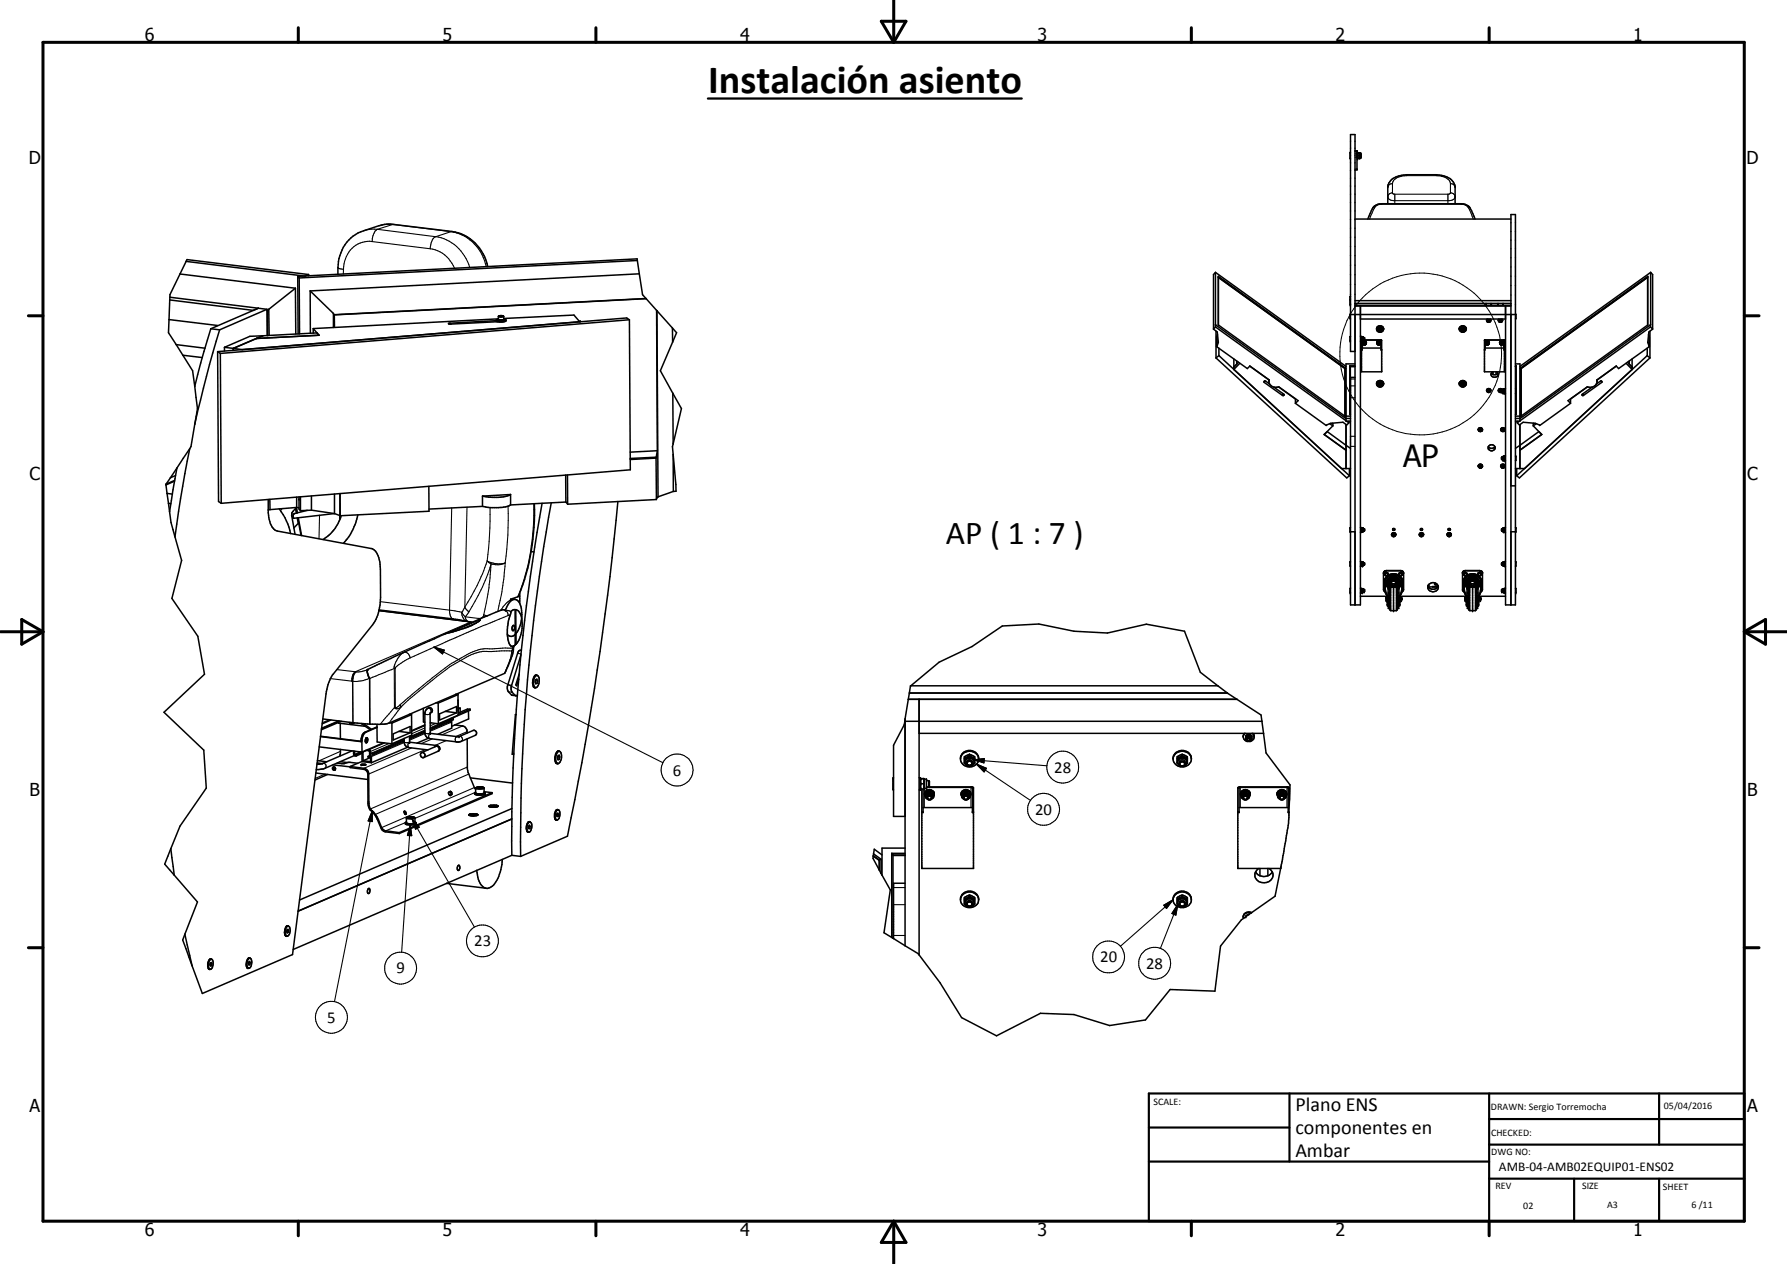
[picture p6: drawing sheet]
<svg xmlns="http://www.w3.org/2000/svg" width="420mm" height="297mm" viewBox="0 0 420 297" stroke-linecap="round" stroke-linejoin="round" font-family="sans-serif">
<defs><g id="words">
<text font-size="9.4" x="166.5" y="21.8">Instalación asiento</text>
<text font-size="7.9" x="222.4" y="127.9">AP ( 1 : 7 )</text>
<text font-size="7.2" x="329.9" y="109.9">AP</text>
<g font-size="4.7">
<text x="304.6" y="261.2">Plano ENS</text>
<text x="304.6" y="266.6">componentes en</text>
<text x="304.6" y="272">Ambar</text>
</g>
<g font-size="4.2">
<text x="34" y="9.6">6</text>
<text x="104" y="9.6">5</text>
<text x="174" y="9.6">4</text>
<text x="244" y="9.6">3</text>
<text x="314" y="9.6">2</text>
<text x="384" y="9.6">1</text>
<text x="6.8" y="38.7">D</text>
<text x="410.6" y="38.7">D</text>
<text x="7" y="112.9">C</text>
<text x="410.8" y="112.9">C</text>
<text x="7" y="187.1">B</text>
<text x="410.8" y="187.1">B</text>
<text x="7" y="261.4">A</text>
<text x="410.8" y="261.4">A</text>
<text x="34" y="290.4">6</text>
<text x="104" y="290.4">5</text>
<text x="174" y="290.4">4</text>
<text x="244" y="290.4">3</text>
<text x="314" y="290.4">2</text>
<text x="384" y="290.4">1</text>
</g>
<g font-size="3.9">
<text x="158.2" y="182.2">6</text>
<text x="247.8" y="181.6">28</text>
<text x="243.4" y="191.5">20</text>
<text x="111.5" y="222.4">23</text>
<text x="258.6" y="226.1">20</text>
<text x="269.5" y="227.6">28</text>
<text x="93.2" y="228.8">9</text>
<text x="77" y="240.3">5</text>
</g>
<text font-size="3.1" x="352.4" y="275.1">AMB-04-AMB02EQUIP01-ENS02</text>
<g font-size="2.4">
<text x="271.2" y="259.7">SCALE:</text>
<text x="350.6" y="260.8">DRAWN: Sergio Torremocha</text>
<text x="391.2" y="260.6">05/04/2016</text>
<text x="350.6" y="267">CHECKED:</text>
<text x="350.6" y="271.4">DWG NO:</text>
<text x="351.6" y="279.3">REV</text>
<text x="372" y="279.4">SIZE</text>
<text x="391" y="279.6">SHEET</text>
<text x="358.1" y="284.1">02</text>
<text x="377.9" y="283.8">A3</text>
<text x="397.7" y="283.8">6 /11</text>
</g>
</g></defs>
<g fill="none" stroke="#000" stroke-width=".35">
<path d="M317.5 35.8v1.5M318.6 35.4h.5v4.5h-.5M319.1 35.8h.1v1.5h-.1M319.2 36l.5-.1v1.3M319.3 35.9v.7M319.3 36.6v.6M319.3 36.6h.3M319.6 35.9l.1 .2M319.6 36.6l.1 .1M319.7 36h.2v1.1h-.7M319.7 36.4l-.1 .2M319.7 37l-.1 .2"/>
<path d="M318.6 51.5h36.6M321.6 51.5l.8-2a2.43 2.43 0 0 1 2.5-1.6h18.7a2.34 2.34 0 0 1 2.4 1.6l.8 2M326.3 47.9v-4a3.3 3.3 0 0 1 3.3-2.7l8.1-.1a5.8 5.8 0 0 1 3.5 1.1l.5 .5 .4 1.2v4M39.7 75.1l-.1 3.1 1.8 2.8M39.7 75.1l11.5 1.4M39.9 70.5l-.2 4.6M39.9 70.5l19.7 2.4 1.1-.5-11.1 4.9M40 69.8l-.1 .7M40 69.8l22.8 2.9M42.3 64.4l27.2 3.3M43.8 61.4l-3.8 7.9v.5M43.8 61.4l.2-.4 28.5 3.5"/>
<path d="M43.8 61.4l27.9 3.5 .8-.4M49.6 77.3l2 .2M49.6 77.3l-2.4 8-1.4 5.5M51.6 77.5l-2.3 8.1-3.5 14.1M60.3 79.5l-5.4 2.4M61.8 78.9l-3.1 .1-5.9 2.6M61.8 78.9l-6.9 3M61.8 78.9l-1.5 .6M62.8 72.7v6.2M62.8 72.7l-11.2 4.8M62.8 72.9l.2 .1M62.8 73h.1"/>
<path d="M62.9 73v5.9M63 73h-.1M63.2 72.7l-.2 .3M63.2 72.7l.1 6.1M69.5 67.7l-6.3 5M69.5 67.7v10.8M70 64.9l.3 .4M70 64.9l.1 13.6M70.3 65.3l.1 13.2M72.5 64.5v.3M72.9 68.4l.1 9.9M72.9 68.4l5.5 5.3"/>
<path d="M73.6 77.2v1.1M73.6 77.2l1.4 1.6M75 78.8l-14.7 .7M75 78.8l-.5-.6-12.7 .7M78.4 73.7v3.3M78.4 73.7l.1 .3M78.5 74h.1M78.6 74v2.9M114.7 62.7a10.5 10.5 0 0 0-6.2-7.7l-2.2-.6-13.7-1.7a8.2 8.2 0 0 0-3.5 .3 17.9 17.9 0 0 0-6.1 2.5 10 10 0 0 0-3.6 9M116.7 75.4l-11.3 .7 11.6-.5M116.7 75.2l.7 .3h.8l.7-.3M117.1 75.1l-.4 .1v.2l.6 .3 1.6-.2v-.3l-.3-.1"/>
<path d="M117.1 75.1v.2l.4 .1h.8l.3-.3M117.1 75.1h.1M117.1 75v.1M117.2 74.9l-43.6 2.3M117.2 74.9l-.1 .1M117.2 75.1l.3 .1M117.2 74.3l1.1-.1 .1 .9h-1.2zM117.8 74.2l-.3 .1h.6M117.8 74.2l.3 .1M117.8 74.2v.2M118.1 74.3h.1M118.4 74.8l16.5-.8 1.4 1.6"/>
<path d="M118.4 74.9l.2 .2M118.6 75.1l-1.1 .1M136.2 75.5h.3M136.5 75.5v.1M136.5 75.5l-.1 .1M148 75.1l-.6-.4-96.2 7.9M148 75.1l.2 35.3-96.2 7.9M148 75.1l-96.2 8M149.8 61.2v-.4l-79.8 4.1M149.8 61.2l.5 3.1M149.8 61.2l-79.5 4.1M150.3 64.3l.8 5 .8 .8"/>
<path d="M150.3 64.3l-77.4 4.1M151.9 70.1v.1M151.9 70.1l-73.4 3.9M151.9 70.2l2.5 2.7M151.9 70.2l-73.3 3.8M154.4 72.9l.1 .1M154.4 72.9l.1 33M154.5 73l3.6 4.1M154.5 73l.2 43.8M158.1 77.1l1 1.1-1 2.2M158.1 77.1v3.3M285.3 77.3l.9 .7 .3 2.5-.3 .8"/>
<path d="M285.8 64l-.5 .5v12.8M285.8 76.8l31.3 22.6M285.8 76.8l-.5 .5M285.8 76.3l30.7 22.1M285.8 64v12.8M285.8 64l30.7 22.1M285.9 77.8v6.3M286.2 79l-.2 .2v2.2M286.2 79v2.3M286.2 78.6v.4M286.5 65.2l29.8 21.4M286.5 64.9l29.9 21.6v11.4l-29.9-21.5z"/>
<path d="M317.4 70.4h.1M317.5 73.9h38.8M317.5 73.8v1.1M317.5 69.7v1.9M317.5 79.1v1M318.6 71.3h36.6M318.6 71.9h36.6M318.6 70.7h36.6M319.9 71.9v70.3h-2.4v-53.5h1.1M319.9 75h34.1M319.9 79h.1v1.2h-.1M320 79.1h.3"/>
<path d="M320 79.1l.1 .1M320.1 79.2h.2M320.1 79.2v.4M320.1 79.6v.5M320.1 79.6h.2M320.3 79.2v.1M320.3 79.6v.2M320.3 79.1v.1M320.3 79.5v.1M320.3 80v.1M320.3 79.1l.1 .1M320.4 79.2h.1v.9h-.1"/>
<path d="M320.4 79.2v.9M320.5 79.3h.2M320.5 79.9h4.3l.1 7.5h-4.8v-7.3M320.5 79.9h4.2M320.7 79.3v.6zM323.7 77.1a.84 .84 0 0 0 .7 1 .84 .84 0 0 0 .9-.8M323.7 77.2a.84 .84 0 0 1 .9-.6 .84 .84 0 0 1 .7 .7M323.8 77a.87 .87 0 0 1 1.4 0M324.3 77.9h.1M324.3 77.8l.1 .1M324.4 77.9h.2M324.4 77.5l.2 .1"/>
<path d="M324.4 77.5l-.1 .4M324.4 77.6l-.1 .2M324.5 76.9l.4 .2v.7M324.5 77l.4 .3M324.5 77l-.5 .3M324.5 76.9l-.5 .2 .1 .7M324.5 76.9v.1M324.5 77.5l-.1 .1M324.6 77.6v.3M324.6 77.5l.2 .1-.2 .3M324.7 79.9v.1M324.7 80v2.3h.2"/>
<path d="M324.9 77.5a.5 .5 0 0 0-.4-.3 .5 .5 0 0 0-.4 .2v.3a.43 .43 0 0 0 .6 .3 .43 .43 0 0 0 0-.7 .43 .43 0 0 0-.6 .3M325.3 77.1v.2M343.7 77.7l.2-.2 .3 .2M343.7 77.6v.3l.4 .1M343.9 78h.1M343.9 78l-.2-.2 .2-.2 .3 .2-.2 .2M343.9 76.9l.5 .2-.1 .7M343.9 77l.5 .3M343.9 77l-.5 .3M343.9 76.9l-.5 .2 .1 .7M343.9 76.9v.1M344 78l.4-.4-.2-.3h-.6l-.1 .3a.46 .46 0 0 0 .6 .4"/>
<path d="M344.2 77.6l-.1 .4M344.4 77.5a.45 .45 0 0 0-.5-.3 .45 .45 0 0 0-.4 .4M344.5 76.8l-.4-.1a.87 .87 0 0 0-1 .5M344.8 77.2a.85 .85 0 0 0-1-.6 .85 .85 0 0 0-.7 .9l.4 .5h.4M344.8 77.1l-.2 .6-.5 .3M349 79.9h4.7v7.5h-4.7zM349.6 75.1l-.1 .1M349.7 75l-.1 .1M349.7 75.2l.1 .4M349.8 75.6l.2 .1M349.8 75.4v.2M349.9 75.5h.2"/>
<path d="M350 75.1l-.3 .2M350 75.1l.3 .1v.4M350 75.4l-.2 .2M350 75.1l-.2 .1M350 75.1l.3 .2M350 75.4l.2 .2h-.3M350.1 75.3l-.3 .1M350.1 75.3l.2 .2M350.2 75.3l-.4 .1M350.2 75.2h.1M350.2 75.3l.1 .1M350.3 75.6l-.2 .1"/>
<path d="M350.3 75.6l-.3 .1M350.3 75l.2 .2M350.4 75l.1 .6a.56 .56 0 0 1-1-.2l.1-.3M352.4 75l-.1 .3M352.5 75l-.2 .4 .3 .3 .6-.1v-.6M352.5 75.5l.4-.2 .1 .3M352.5 75.5l.1 .1M352.6 75.2h.1M352.7 75.4h.2M352.7 75.4v.2h.2v-.2M352.8 75.4l-.2 .2M352.8 75.1l-.3 .1v.4h.5l-.2-.2"/>
<path d="M352.8 75.1l.3 .1-.1 .4M352.8 75.1l.3 .2M352.8 75.1l-.3 .2M352.8 75.1h.1M353 75.6l-.2 .1M353 75.4l-.2-.2-.3 .3M353.1 75l.2 .3M353.3 75.3h.1M354 71.9v70.3h2.3v-91.8h-1.1v91.8M356.3 73.8v1.1M387.4 65.2l-29.7 21.4M387.4 65.2l-29.8 21.4"/>
<path d="M387.4 65.2v11.2M387.4 64.9l-29.9 21.6M387.4 64.9v.3M387.4 64.9v11.5l-29.9 21.5v-11.4M387.6 78.6l.1 .4M387.7 79l.1 2.4M387.7 79v2.3M387.9 77.8v6.3M388.1 76.8l.5 .5M388.1 76.8l-31.4 22.6M388.1 76.3l-30.7 22.1M388.1 76.3v.5"/>
<path d="M388.1 64l.5 .5v12.8M388.1 64v12.3M388.1 64l-30.7 22.1M388.6 77.3l-.9 .7-.3 2.5 .3 .8M41.4 81l3.9 6.1 .5 3.7M41.4 81l6.8 .8M43 83.5l4.6 .5M45.8 90.8l.6 5.2-.6 3.7M45.8 99.7l-.9 5.2-.3 .6M51.2 82.6l.2 35.3 .6 .4M51.2 82.6l.6 .5M51.8 83.1l.2 35.2"/>
<path d="M52.8 81.6l2.1 .3M52.8 81.6v.9M54.9 81.9v.4M54.9 81.9l2.1 .3M158.1 80.4l-2.8 6.7 2.9 5.3M158.2 92.4l2 3.6-1.9 8.3M158.2 92.4l.1 11.9M285.9 84.1l30.7 28.2 .7-.5M286 81.4l7.3 5.2 .5-.6 4.6 3.3v.2M286.2 81.3l-.2 .1M286.6 83.6l30.7 28.2M286.6 83.6l-.7 .5"/>
<path d="M286.6 81.8v1.8M290.1 84.4v2.4l1.4-1.4M290.8 84.8v.8l-.7 .7 1.1-1.2M298.4 89.2a1.44 1.44 0 0 0 1.1 1.8M298.5 90.3l-.9-.7h-.3v.3l4.2 3 .4-.1-2.4-1.8M300.6 90.9l4 2.9v1M300.7 90.9l-1.2 .1M300.7 90.9l4.5 3.2-.6 .7M304.6 94.8l7.2 5.2 1-.5 3-.3 .8 .7 .5-.5M312.6 99.6l.8 .5M313.2 99.4l.2 .2v.5M316.3 86.6v11.2"/>
<path d="M316.4 86.5l-.1 .1M316.5 99.8v10.3M316.5 98.3h1M316.5 97.8h1M317.1 99v.4M317.4 86h1.2M317.4 86l.1 .1M317.4 86v11.4h.1M317.5 86.1v11.3M317.5 86.1h1.1M318.6 82.6h-1.1v-51h1.1v110.6M318.6 85.5h-2.1v13.5h1"/>
<path d="M320.1 82.2h.1M320.2 80.1v2.2h-.1M320.2 81.8h4.5M320.4 80.1h-.4M320.4 80.5l.1 .3M320.4 80.4v.1M320.5 80.4l.2-.1h.4v.6M320.5 80.4v.5M320.5 80.5h.5l.1 .4M320.5 80.3l.3-.1 .4 .2M320.5 80.3l.4-.2 .4 .3M320.5 80.3l-.1 .2"/>
<path d="M320.5 80.3v.1M320.5 80.7l.3-.2 .3 .2M320.5 80.8v.1M320.5 80.9l.1 .1M320.6 80.9l.1 .1M320.6 80.8v.1M320.6 80.5l-.1 .1M320.6 80.9l.4-.1-.1 .2M320.6 80.8l.3-.2 .1 .3M320.6 80.7v.2M320.6 80.9l.3 .1M320.7 81h.3"/>
<path d="M320.7 80.7l.3 .1M320.8 80.3h.1M320.8 80.3l.4 .2M320.8 80.3l-.2 .2M321 80.9v.1M321 80.8v.1M321.1 80.9l-.5 .1M321.2 80.4l.1 .1M321.3 80.4l-.1 .4M323.8 89.8a.82 .82 0 0 1 1.4 0M323.8 89.8a.82 .82 0 0 0 .5 1.1 .82 .82 0 0 0 1-.7M323.8 89.8l-.1 .2"/>
<path d="M323.8 80.4l.3-.2 .5 .2M323.8 80.8l.1 .1M323.9 89.7l-.1 .1M323.9 80.9l.1 .1M323.9 80.5h.5l.1 .3-.4-.3-.3 .2zM323.9 80.9l.2-.3 .3 .3M324 80.9l.2-.2 .1 .2M324 80.9l.1 .1M324 81l.1 .1M324.1 89.6h.8M324.1 81v.1M324.1 81h.2"/>
<path d="M324.1 80.3l.4 .2M324.1 80.3l-.3 .2M324.1 80.3h.1M324.3 90.1h.4l.2 .3M324.3 90l-.3 .1M324.3 90.7l.1 .1M324.3 90.7v-.3l.3-.1 .2 .2-.2 .3M324.3 90.7v-.2l.3-.1v.4M324.3 80.3l-.5 .1 .1 .5M324.3 81l-.2 .1M324.3 80.4h.1M324.3 80.3h.1"/>
<path d="M324.3 80.3l.2 .1-.1 .5M324.3 80.8l-.2-.1-.2 .2M324.3 80.9v.1M324.4 90.8h.2M324.4 80.9l-.1 .1M324.4 80.8v.1M324.4 80.9l-.3 .2M324.5 89.9l-.4 .4v.3a.43 .43 0 0 0 .6 .3 .43 .43 0 0 0 0-.7 .43 .43 0 0 0-.6 .3M324.5 89.8l.4 .2v.6M324.5 89.8l-.5 .2 .1 .6M324.5 89.8v.1M324.5 89.9l.4 .2"/>
<path d="M324.5 80.8l-.1 .1M324.6 80.5a.45 .45 0 0 0-.5-.4 .45 .45 0 0 0-.4 .6l.1 .1M324.6 80.5l-.1 .3M324.6 80.5v.1M324.7 82.2h.2M325.1 89.7l.1 .1M325.2 89.8l.1 .4M343.2 89.8a.8 .8 0 0 0 .7 1.2 .8 .8 0 0 0 .7-1.2M343.2 89.8a.79 .79 0 0 1 1.4 0M343.2 89.8l-.1 .2M343.4 89.7l.5-.2 .6 .2M343.7 90.4l.4-.1 .1 .4-.4 .1z"/>
<path d="M343.9 90.8l-.2-.2 .1-.2 .3 .1-.1 .3M343.9 89.8l.5 .2-.1 .6M343.9 89.8l-.5 .2 .1 .6M343.9 89.8v.1M343.9 89.9l.5 .2M343.9 89.9l-.5 .2M344.3 90.3l-.4-.2-.3 .1a.42 .42 0 0 0 .1 .6 .42 .42 0 0 0 .6-.1l.1-.2a.45 .45 0 0 0-.5-.5 .45 .45 0 0 0-.4 .5M344.6 89.8l.2 .2M349 82.3l.2-2.4h4.4l.1 2.4M349 82.2h.1M349.1 81.8h4.5M349.3 80.4l.1 .5"/>
<path d="M349.3 80.4v.1M349.3 80.4l.3-.1 .5 .1M349.4 80.3l.4-.2 .4 .4M349.4 80.3l-.1 .5M349.4 80.3l-.1 .1M349.4 80.3l.3-.1 .4 .2M349.4 80.7l.3-.2 .3 .3M349.4 80.9l.1 .1M349.5 80.9l.2-.3 .2 .1-.1 .3M349.5 80.9l.1 .1M349.5 80.8v.1M349.5 81h.3"/>
<path d="M349.5 81l.2 .1M349.5 81l.2-.3 .1 .3M349.5 91.7l.5-.3 .5 .3M349.6 80.7l.3 .1M349.7 81.1h.1M349.7 80.3l.4 .2M349.7 80.3l-.4 .2M349.7 80.3h.1M349.9 92v.1M349.9 91.9h.2M349.9 91.9l.3 .1h-.4zM350 91.6l.3 .1v.3l-.3 .2"/>
<path d="M350 91.6l-.3 .1v.3l.3 .2M350 80.9l-.3 .2M350 91.7h-.3M350 91.6h.1M350 91.6l.3 .1M350 91.6v.1M350 80.8v.1M350 80.8l-.3-.4-.2 .1-.1 .4M350.1 80.4l.1 .1M350.1 80.4l-.1 .5M350.1 92v.1M350.1 91.8l-.3 .1"/>
<path d="M350.1 91.8l.1 .1M350.2 80.5l-.1 .3M350.2 80.5v.1M350.2 91.7h-.4v.4M350.2 91.7l.1 .2M350.5 91.7a.49 .49 0 0 0-.5-.4 .49 .49 0 0 0-.5 .5 .49 .49 0 0 0 .5 .4M350.5 91.7l-.2 .4-.3 .1M350.6 87.7l.5 .4h.6l.5-.4M350.9 87.4a.79 .79 0 0 0 .2 1.3 .79 .79 0 0 0 1.1-.7v-.4l-.3-.2M351.1 87.4v.6M351.7 87.4v.6M352.3 91.8l.5 .4"/>
<path d="M352.3 91.7v.1M352.4 91.6l.4-.2 .5 .2-.5-.3-.4 .2-.1 .3M352.5 91.9v.1M352.5 91.9l.1 .2M352.6 80.5l.1 .3M352.6 80.5v.1M352.6 91.9l.2-.2 .2 .2M352.6 92.1l.1 .1M352.6 80.4l.4-.3 .5 .3M352.6 80.4v.1M352.6 80.4l.4-.2 .4 .2M352.7 91.9h.2l.1 .1h-.4z"/>
<path d="M352.7 92.1v-.2h.2v.2M352.8 80.6l.2-.2 .3 .1v.4M352.8 80.9l-.1-.5 .3-.1 .4 .1-.1 .5M352.8 80.9v.1M352.8 91.6l-.3 .1 .1 .4M352.8 91.6l-.3 .1M352.8 91.6l.2 .1M352.8 91.6h.1M352.8 80.8l.3-.1 .2 .2M352.8 80.9l.1 .1M352.8 81h.3M352.9 81h.2"/>
<path d="M352.9 80.8l.2-.1 .1 .2M353 80.3h.1M353 91.7l.1 .5M353 92l-.3 .2M353 80.3l.4 .2M353 80.3l-.3 .2M353 91.9l-.2-.2-.3 .2M353.1 91.6v.6M353.1 91.6l-.1 .1M353.1 92.2h.2M353.1 91.6h.2M353.1 92.2h-.3"/>
<path d="M353.2 80.9l-.1 .1M353.3 80.9l-.3-.3-.2 .1 .1 .3M353.3 80.9h-.1M353.3 80.7a.32 .32 0 0 0-.4-.2 .32 .32 0 0 0-.1 .4M353.3 80.9l-.3 .2M353.4 80.4l.1 .1M353.5 80.4l-.1 .4M353.5 91.4v1M353.6 91.9v.5M353.6 91.4v.5M353.6 91.9h.2M353.6 82.2h.1"/>
<path d="M353.8 91.4l.1 .2M353.8 91.9l.1 .1M353.9 91.4l-.6 .1v.8l.6 .1M353.9 91.8l-.1 .1M353.9 92.2l-.1 .2M354 91.4h-.1v1.1h.1M356.3 85.5h1.1v13.5h-1.1M356.3 92.5h.1M356.3 91.4h.1M356.3 86.1h.1M356.3 98.3h1.1M356.3 97.8h1.1"/>
<path d="M356.3 86h.2M356.4 86.1v11.3M356.5 86l-.1 .1M356.5 86v11.4h-.2M356.7 99v.4M357.4 99.8v10.3M357.5 86.5l.1 .1M357.6 86.6v11.2M357.6 86.6h.1M357.7 86.6v11.2M360.6 99.4l-.1 .7M361.2 99.6l-.7 .5"/>
<path d="M369.3 94.8l-7.3 5.2-1-.5-2.9-.3-.9 .7-.5-.5M373.2 90.9l-3.9 2.9v1M373.2 90.9l1.2 .1M373.2 90.9l-4.5 3.2 .6 .7M375.3 90.3l1-.7h.3v.3l-4.3 3-.3-.1 2.3-1.8M375.5 89.2v.4M380 86l-4.5 3.3M380 86l-4.5 3.3-.2 1-.9 .7M383.1 84.8v.8l.6 .7-1-1.2M383.7 84.4v2.4l-1.4-1.4M387.3 83.6l-30.7 28.2M387.3 83.6l.6 .5"/>
<path d="M387.3 81.8v1.8M387.7 81.3l.1 .1M387.8 81.4l-7.2 5.2-.6-.6M387.9 84.1l-30.7 28.2-.6-.5M39 114l.3 2M39.1 113.7l-.1 .3M39.3 116l.3 2.3M39.3 116l1.2 .1M39.6 118.3l.6 .1M39.6 118.3l.3 2M40.1 112.3l-1 1.4M41.1 112.9l-2 .8"/>
<path d="M41.1 113.1l-2.1 .9M41.3 111.8l-1.2 .5M41.6 110l-1.7 10.3M41.6 110l-1.5 2.3M44.6 105.5l-3 4.5M44.6 105.5l-2.2 11.7-1.3 9M63.1 117.4v3.1a4.7 4.7 0 0 0 1.9 4.2l22.3 4.2a3.5 3.5 0 0 1 2 3.2l.2 8.3a11.8 11.8 0 0 1-1.9 6.4l-9.2 11.6a10 10 0 0 0-1.7 4.7l-7.9 61.2-21.2 9.2-2.4-6.6M63.4 117.3l.1 2.5M63.5 119.8h-.4M65.6 119.5a15.1 15.1 0 0 1 2.7 5.9M69.5 119.5l.2 1.1M69.6 119.4l.2 1.1"/>
<path d="M69.7 119.3l-1 1.2-.1 .7 .8 4.4M69.7 119.3l.2 1.2M69.8 119.3h.5M69.8 119.3l-6.3 .5M69.8 116.8v2.5M70.3 116.8v2.8l.3 .4M70.6 116.8v3.2M72.3 119.9l-3.1 .8-.3 1 .2 .1 9.5-1.1M73.2 119.9l-2.6 .1M73.2 119.9l5.4 .8M73.2 116.6v3.3M78.6 116.1v4.6"/>
<path d="M100.8 114.3l.1 5.8-20.9 1.1M113.4 119l-12.5 .6M113.4 116.6v2.4M120 118.7l-.5 .3-1.5 .3h-2.7l-1.9-.3M120 116.2l-6.6 .4M120 116.2v2.5M120 116.2a7.8 7.8 0 0 1-4.2 .7l-2.4-.3M125.6 118.4a52 52 0 0 1-3.8 21.8l-1.7 .6M127.5 118.3a443.6 443.6 0 0 0-7.2 82.7M129.6 118.2a440.9 440.9 0 0 0-7.2 83.1M133 111.6v6.4M133 118l.5 .5"/>
<path d="M133 118l-13 .7M133.4 111.6l.1 6.9M145.3 117.9a702.2 702.2 0 0 1-11.9 78.6l-11 4.8M154.3 107.7v9.7l-20.8 1.1M154.3 107.7l-6.1 .3M154.3 107.4v.3M154.3 107.4l-6.1 .3M154.5 105.9l-.2 1.5M154.5 105.9l-6.3 .4M154.7 116.8l-.4 .4M158.3 104.3l-.2 .6 .9 10.5-.7 .1M158.3 106.8v8.7"/>
<path d="M158.3 115.5l-3.6 1.3M311.4 102.1l.7-.7 5.4 4M311.4 102.1l5.1 3.7M313.4 100.1l-2 2M315.4 110.1h2.1M317.3 110.1v1.7M347.5 101l.4 .4M347.5 101h.1M347.5 109.5v.1M347.5 109.5l.4 .5M347.7 100.7l.4-.2 .3 .2M347.7 100.7l-.2 .3"/>
<path d="M347.8 109.2l-.3 .3M347.8 100.9l.5-.1v.5h-.4zM347.8 109.2h.5M347.8 109.1h.5M347.8 109.1l-.3 .4M347.9 100.8l-.1 .1v.3M347.9 109.3l-.1 .2v.3M347.9 109.8l.2-.2v.3M347.9 109.8l.1 .1M347.9 109.7l.1 .1M347.9 101.2l.2-.1v.2M347.9 101.1l.1 .2"/>
<path d="M347.9 109.3h.3M347.9 109.3h.4l.1 .3M347.9 109.3l-.1 .2M347.9 100.8l-.1 .2M347.9 100.8h.3M347.9 100.8l.3-.1 .2 .3M348 109.8v.1M348 109.9h.1M348 109.8h.1M348 101.3h.1M348.1 101.3h.1M348.1 109.8v.1"/>
<path d="M348.1 101.3h-.1M348.2 101.1l-.1 .2M348.2 109.7l-.1 .1M348.3 109.4v.2M348.3 100.8l.1 .3M348.3 100.6l-.6 .1M348.3 109.2l.2 .2M348.3 109.1l.2 .3M348.3 109.6v.2M348.3 109.8v.1M348.3 109.6h.1M348.3 101.1h.1"/>
<path d="M348.4 109.6l-.1 .2M348.4 101.1l-.1 .1M348.4 100.7l.2 .3M348.5 109.4a.44 .44 0 0 1-.2 .5 .44 .44 0 0 1-.5 0l.1-.5 .5 .1M348.6 101l-.1 .3-.3 .1M350 104.9a.89 .89 0 0 0 1.5 0M352.8 109.5l.2 .4 .5 .1M352.8 101h.1M352.8 109.5v.1M352.8 101l.4 .4M352.9 109.4l-.1 .1M352.9 100.8l-.1 .2"/>
<path d="M353 100.7l-.2 .3M353 100.7l.3-.1 .4 .1M353 100.7l.3-.2 .4 .2M353 101l.1 .2M353 109.6l.3-.3 .4 .3M353.1 107.4v.6M353.1 108h.2M353.1 107.4h.2M353.1 109.2l-.2 .2M353.1 109.2h.5M353.1 109.1l-.2 .3M353.1 109.1h.5"/>
<path d="M353.2 100.8l.4 .1v.3l-.1 .2-.4-.1zM353.2 109.7l.1 .1M353.2 101.1l.1 .2M353.3 101.3h.1M353.3 109.8v.1M353.3 109.9v-.3h.1v.3M353.3 109.9h.1M353.3 109.8h.1M353.3 101.3v-.2h.1v.2M353.4 101.3h.1M353.4 109.8v.1M353.5 109.7l-.1 .1"/>
<path d="M353.5 101.1l-.1 .2M353.5 107.3h-.2v.8h.2M353.6 107.7v.5M353.6 107.2v.5M353.6 107.7h.2M353.6 109.1l.2 .3M353.6 109.2l.2 .2M353.6 100.8v.3M353.6 100.8h-.4l-.2 .2M353.6 109.6l-.4-.2-.1 .5 .2 .1M353.6 109.4l-.4-.1-.2 .2 .1 .3M353.6 109.6l-.1 .4"/>
<path d="M353.6 109.6h.1M353.6 100.9l-.3-.2-.3 .3M353.6 100.9l.1 .1M353.7 101h.1M353.7 109.6h.1M353.7 100.7l.2 .3M353.8 109.4l.1 .3-.4 .3M353.8 107.2l.1 .2M353.8 107.7l.1 .1M353.9 107.2h-.4v1h.4M353.9 101l-.1 .3-.3 .1M353.9 107.6l-.1 .1"/>
<path d="M353.9 108.1l-.1 .1M354 107.1h-.1v1.1h.1M355.2 114.2h1.1M356.3 110.1h2.2M356.3 107.2v1M356.6 110.1v1.7M360.5 100.1l2 2M362.5 102.1l-.7-.7-5.5 4M362.5 102.1l-5.1 3.7M39.9 120.3l.3 2.5 .9 3.4M41.1 126.2l1.6 5.5-2.3 8.9 6.1 8.9 1.6 9-9.5 8.9 9.3 8.9 .6 8.9-6.2 8.9-2.1 5.3M69.9 121.7l.2 1.3-1 1.1"/>
<path d="M70 121.7l.8 4.1M70.1 121.7l.8 4.2M78.6 120.7l1.3 .5M79.9 121.2v-5.2l.1 5.2M79.9 121.2h.1M80.2 121.2a9.5 9.5 0 0 1-4.2 5.6M84.1 121l-.5 1.9-.7 1.7-1 1.6-1.2 1.5M122.2 139.5v2.3M124.9 129.6l.6 .1M317.5 125h1.1M317.5 124v1.1M317.5 132v1.1"/>
<path d="M317.5 138.3v1M319.9 124h.1v1.1h-.1M319.9 132h.1v1.1h-.1M319.9 138.2h.1v1.2h-.1M320 132h.3M320 124h.3M320 138.3h.5v.9l-.5 .1M320 125h.1M320 124l.1 .1M320 132l.1 .1M320.1 124.1h.2M320.1 124.5h.2"/>
<path d="M320.1 132.1h.2M320.1 132.5h.2M320.1 138.8h.2M320.1 124.1v.4M320.1 124.5v.5M320.1 132.1v.4M320.1 132.5v.5M320.1 138.3v.5M320.1 138.8v.5M320.3 124.1v.1M320.3 124.5v.1M320.3 132.1v.1"/>
<path d="M320.3 132.5v.1M320.3 138.3v.2M320.3 138.8v.1M320.3 124v.1M320.3 124.4v.1M320.3 124.9v.1M320.3 124l.1 .1M320.3 132v.1M320.3 132.4v.1M320.3 132.9v.1M320.3 132l.1 .1M320.3 138.7v.1"/>
<path d="M320.3 139.1v.2M320.4 124.1h.1v.9h-.2M320.4 124.1l-.1 .9h-.3M320.4 132.1h.1v.9h-.1M320.4 133h-.4M320.4 132.1v.9M320.4 138.3v.9M320.4 139.2l-.1 .1M320.5 139.1h.2M320.5 138.5h.2M320.5 124.8h.2M320.5 124.2h.2"/>
<path d="M320.5 132.8h.2M320.5 132.2h.2M320.7 124.2v.6M320.7 132.2v.6M320.7 138.5v.6M325.3 134.7l.1-.3 .4-.2h3.7l.4 .2 .1 .3M325.5 136.9a2.15 2.15 0 0 1 2.2-1.9 2.15 2.15 0 0 1 2.1 2l-.1 .3M325.5 136.4a2.19 2.19 0 0 1 2.4-1.5 2.19 2.19 0 0 1 1.9 2M325.5 136.7l.1 .6M325.7 139.1l-.4-.5v-4l.2-.4 .5-.1h3.3l.6 .3 .1 4.2-.4 .5M325.8 134.7l-.2 .3 .1 .2M325.8 134.7l-.2 .1"/>
<path d="M325.9 134.7l.4 .2M325.9 135.3h.2M325.9 134.7h-.1M326 134.5l.3 .2v.5M326 134.6l.3 .2M326 134.6l-.1 .1M326 134.5l-.4 .2 .1 .5M326 134.5v.1M326.1 136.9a1.62 1.62 0 0 1 1.5-1.1 1.62 1.62 0 0 1 1.6 1.1M326.3 135.1l-.1 .2-.5-.1M326.4 139.5h.3M326.4 139.2h.3"/>
<path d="M326.4 140h.1M326.5 136.1a3.1 3.1 0 0 0-.1 4M326.5 137.3a1.08 1.08 0 0 1 1.2-1.1 1.08 1.08 0 0 1 1 1.3l-.4 .4M326.5 140v1.5M326.5 136.1a1.48 1.48 0 0 1 2.3 0 1.48 1.48 0 0 1-.3 2.2M326.5 137.3l.2 .4 .4 .3M326.5 137.3l.7 .7M326.7 137.1v.1M326.7 139.9l-.2 .1M326.7 137.1a.94 .94 0 0 1 .9-.8 .94 .94 0 0 1 1 .8M326.8 138.6l-.4-.3 .4 .3v4.3M326.8 137a.94 .94 0 0 1 .8-.6 .94 .94 0 0 1 .9 .6"/>
<path d="M326.8 137.2l.4 .6M326.8 138.6l-.4-.3v4.7h.4M326.8 138.6v4.3M326.8 138.3a1.5 1.5 0 0 1-.3-2.3 1.5 1.5 0 0 1 2.3 .1 3.1 3.1 0 0 1 .1 4M327.1 136.9l.3 .3h.5l.3-.3M327.1 136.9v.4l.3 .3h.5M327.2 137.8l.2 .1M327.2 125.5v.3l.4 .3M327.2 125.5v.1M327.3 125.3l-.1 .2M327.4 125.6v.3M327.4 125.9l.2 .2"/>
<path d="M327.4 137.9h.5M327.4 137.9l.2 .1M327.4 125.5v.1M327.4 125.5l.4-.1 .2 .2M327.4 125.5h.5M327.5 124.2h.4v.4h-.4zM327.5 135.7h-.2h.2M327.5 125.5l-.1 .4M327.6 125.9h.1M327.6 125.2h.2M327.6 125.2l-.4 .3M327.6 125.2l-.2 .1"/>
<path d="M327.6 126v-.2l.3 .1-.2 .1M327.6 125.5h.3M327.6 126h.1M327.6 125.9v.1M327.6 138v5.5M327.6 138h.7l.2 .2v4.7M327.6 138h-.7l-.1 .6M327.7 125.9v.1M327.8 135.7h.2M327.8 125.2l.1 .1M327.8 125.2l.3 .2M327.8 125.9h-.1"/>
<path d="M327.9 125.5v.4l-.3 .2M327.9 136.6h-.4l-.4 .3M327.9 136.6h.1M327.9 137.9l-.3 .1M327.9 137.6h.1M327.9 136.6l.3 .3M327.9 125.5l.1 .3M327.9 125.8h.1M327.9 125.7h.1M328 125.8l-.1 .1M328.1 125.3l.1 .3M328.1 125.4l.1 .2"/>
<path d="M328.2 125.6l-.4 .5M328.2 136.9v.4l-.3 .3M328.3 137.9l-.2 .1M328.4 137.9l-.2 .1M328.4 137.5l-.3 .3M328.5 138.6v4.3M328.5 138.6l.4-.3v3.9M328.5 137v.4M328.5 137a.86 .86 0 0 0-1.1-.6 .86 .86 0 0 0-.5 1.2l.3 .2M328.5 137.2a.77 .77 0 0 1-.6 .7M328.6 137.1v.1M328.6 139.9l.1 .1"/>
<path d="M328.6 139.5h.3M328.6 136.2a1.45 1.45 0 0 0-2.3 .9M328.6 139.2h.3M328.6 136.3a1.1 1.1 0 0 1-.1 1.8M328.7 140v1.5M328.7 140h.2v3h-.4M328.8 137.1l-.4 .8M328.9 138.4l-.4 .2M329 135.1l.1 .2 .5-.1M329 136.8a1.35 1.35 0 0 0-1.9-.9 1.35 1.35 0 0 0-.5 2.1l.2 .1M329 136.9l.1 .2M329.1 137.1v.1"/>
<path d="M329.2 134.7l-.2 .1M329.2 135.3h.2M329.3 134.7h.1M329.3 134.5l-.3 .2v.5M329.3 134.5l.4 .2-.1 .5M329.3 134.6l-.3 .3M329.3 134.6l.1 .1M329.3 134.5v.1M329.4 134.7h.1M329.5 134.7l.2 .3-.1 .2M329.5 134.7l.2 .1M329.7 137.6a2.08 2.08 0 0 0-3.1-1.9l-.8 1.2-.2 1.1"/>
<path d="M333.7 125.5v.3l.4 .3M333.7 125.5v.1M333.9 125.7v.2M333.9 125.6v.1M333.9 125.9l.2 .2M334 125.6l-.1 .3M334 125.2l-.3 .3M334 125.5l.3-.1 .2 .3M334 125.5h.4M334 125.5l-.1 .1M334 125.5l-.1 .2M334 124.2h.4v.4h-.4z"/>
<path d="M334 125.5v.1M334.1 125.9h.1M334.1 126v-.2l.3 .1-.1 .1M334.1 126h.2M334.1 125.9h.2M334.1 125.9v.1M334.2 125.5h.2M334.3 125.9v.1M334.3 125.9h.1M334.4 125.5v.5l-.3 .1M334.4 125.5l.1 .3M334.5 125.3l-.4-.1-.4 .3"/>
<path d="M334.5 125.2l.2 .3M334.5 125.8h.1M334.5 125.8v.1M334.6 125.3l.1 .2M334.7 125.5v.1M334.7 125.6l-.4 .5M335.7 137.7a1.32 1.32 0 0 1 1.2-.8 1.32 1.32 0 0 1 1.2 .8M335.7 137.7a1.22 1.22 0 0 0 1.2 1.4 1.22 1.22 0 0 0 1.2-1.4M335.7 137.7l.1 .2M335.8 137.6h.1M335.8 137.9a1.34 1.34 0 0 0 2.2 0M335.8 137.9h2.2"/>
<path d="M335.8 137.5h.1v.4M337.3 137.3l.3 .2 .4-.1M337.6 137.1l-.3 .2M337.7 137.2l-.4 .1M338.1 137.8l-1.3 .1M338.1 137.7l-.1 .2M340.3 125.5v.4l.3 .2M340.4 125.7v.2M340.4 125.6l.3-.2 .3 .2M340.4 125.6v.1M340.4 125.9l.2 .2M340.5 125.6l-.1 .3"/>
<path d="M340.5 124.2h.4l.1 .3-.4 .1zM340.6 125.5l-.1 .1M340.6 125.9h.1M340.6 126v-.2l.3 .1-.1 .1M340.6 125.2l-.3 .3M340.6 125.2h.2M340.6 126h.2M340.6 125.9v.1M340.6 125.9h.2M340.7 125.5h.2M340.8 125.2l.4 .3M340.8 125.9v.1"/>
<path d="M340.9 125.9h-.1M340.9 125.5l.2 .2M340.9 125.5l.1 .4M340.9 125.5l-.3-.1-.2 .3M341 125.8h.1M341 125.7h.1M341.1 125.8l-.2 .2-.3 .1M341.2 125.5v.1M341.2 125.6l-.3 .5M344.1 136.4v2l.3 1.2 .4 .6v2h.2M344.1 136.4a2.21 2.21 0 0 1 2.2-1.5 2.21 2.21 0 0 1 2 1.8v1.5M344.1 137v.3"/>
<path d="M344.1 138a2.2 2.2 0 0 1 2.9-2.4 3.2 3.2 0 0 1 .6 4.6v2h-.2M344.1 136.8a2.15 2.15 0 0 1 2-1.7 2.15 2.15 0 0 1 2.2 1.5v.3M344.1 136.4a2.27 2.27 0 0 1 2.1-1.4 2.27 2.27 0 0 1 2.1 1.4M344.1 136.4v.3M344.2 134.8l.3-.1 .4 .1M344.2 135.1v.1M344.2 135.2h.6M344.2 134.8v.1M344.3 134.2h3.8l.5 .4M344.3 134.1h3.6l.5 .1 .2 .3v4.1l-.4 .5M344.3 134.1l-.4 .4v4.2l.3 .4M344.3 134.2l-.4 .4"/>
<path d="M344.5 135.3h.1M344.5 134.5l-.3 .2v.5M344.5 134.5l.4 .2-.1 .5M344.5 134.6l.3 .2M344.5 134.6l-.3 .2M344.5 134.5v.1M344.8 136.5l-.2 .5M344.8 137.1v.1M344.8 136.4a1.54 1.54 0 0 1 2-.6 1.54 1.54 0 0 1 .8 1.9l-.6 .6M344.8 134.8l.1 .1M344.9 135.1l-.1 .1M344.9 139.5h.4"/>
<path d="M344.9 139.2h.4M344.9 138.3l.2 .2M345.1 140h-.1v3h.4M345.1 137.3a1.09 1.09 0 0 1 1.2-1.1 1.09 1.09 0 0 1 .9 1.3l-.1 .2M345.1 140v1.5M345.1 136.4a1.08 1.08 0 0 0 .3 1.7M345.1 137.3l.2 .4 .4 .3M345.1 137.3l.4 .6M345.1 138.5l.3 .1h-.1v4.3h.1M345.1 138.5l.2 .1M345.3 139.9l-.2 .1M345.3 137.1v.1"/>
<path d="M345.3 137a.85 .85 0 0 1 1.2-.6 .85 .85 0 0 1 .3 1.4h-.1M345.3 137v.4l.5 .4M345.4 138.6l-.5-.3v3.9M345.6 137.3h.1M345.6 136.9h.1M345.6 136.9v.4M345.6 136.7l-.3 .3M345.6 136.9l.3 .3h.6l.3-.3M345.6 136.9a.64 .64 0 0 1 .6-.4 .64 .64 0 0 1 .6 .4M345.8 136.5h.9l.4 .7M345.8 136l-.8 .4-.2 .7M345.8 137.8l.2 .1"/>
<path d="M345.9 136.6h.1M345.9 135.9a1.33 1.33 0 0 1 1.6 .9M346 137.9h.4M346 137.9l.2 .1M346 135.7h-.1h.2M346.2 138l-.8 .2v5.1l.2 .2h1.3l.1-.6M346.2 138v5.5M346.2 138l.8 .1v.5M346.4 137.9l-.2 .1M346.5 135.7h-.1h.2M346.7 137.8l-.3 .1M346.8 136.9v.4l-.3 .3a.61 .61 0 0 1-.9-.3"/>
<path d="M347 138.6v4.3M347.1 137.7l-.4 .3M347.1 137.2l-.1 .3-.3 .3M347.1 138.6l.1 4.2-.2 .1M347.1 136.2l-1-.3-.9 .4M347.1 137.1a.86 .86 0 0 0-1.2-.7 .86 .86 0 0 0-.1 1.4M347.2 139.9l.1 .1M347.2 139.5h.3M347.2 139.2h.3M347.2 136.3a1.13 1.13 0 0 1-.2 1.8M347.3 140h.1v3h-.4M347.3 138.5l-.2 .1"/>
<path d="M347.3 140v1.5M347.3 138.5l.2-.2v3.9M347.3 138.4l-.3 .2M347.3 137.1l-.2 .6M347.5 138.4l-.2 .1M347.6 136.9v.2M347.6 135.2l.1 .1M347.6 137.1v.1M347.7 134.7l-.2 .3 .2 .3M347.8 137.1a1.55 1.55 0 0 0-1.8-1.4 1.55 1.55 0 0 0-1.2 2l.6 .6M347.8 134.7l.4 .2M347.8 135.3h.2"/>
<path d="M347.8 134.7l-.3 .1M347.9 134.5l-.4 .2 .1 .5M347.9 134.6l.3 .2M347.9 134.5l.3 .2-.1 .5M347.9 134.6l-.1 .1M347.9 134.5v.1M348.2 135.1l-.5 .2M348.3 137v.3M353.1 139.1h.2M353.1 138.5h.2M353.1 124.2v.6M353.1 132.2v.6"/>
<path d="M353.1 138.5v.6M353.1 124.8h.2M353.1 124.2h.2M353.1 132.8h.2M353.1 132.2h.2M353.5 124.1h-.2v.9h.2M353.5 125h.4M353.5 132.1h-.2v.9h.2M353.5 138.3v1M353.6 124v.1M353.6 132v.1M353.6 124.1h.2"/>
<path d="M353.6 124.5v.5M353.6 124.1v.4M353.6 124.5h.2M353.6 132.1h.2M353.6 132.5v.5M353.6 132.1v.4M353.6 132.5h.2M353.6 138.8v.5M353.6 138.3v.5M353.6 138.8h.2M353.8 132.1l-.3-.1v1h.4M353.8 124.1l-.3-.1v1"/>
<path d="M353.8 124.1l.1 .1M353.8 124.5l.1 .1M353.8 132.1l.1 .1M353.8 132.5l.1 .1M353.8 138.3l.1 .2M353.8 138.8l.1 .1M353.9 138.3h-.6v.9l.6 .1M353.9 124.4l-.1 .1M353.9 124.9l-.1 .1M353.9 132.4l-.1 .1M353.9 132.9l-.1 .1M353.9 138.7l-.1 .1"/>
<path d="M353.9 139.1l-.1 .2M354 124h-.1v1.1h.1M354 132h-.1v1.1h.1M354 138.2h-.1v1.2h.1M355.2 125h1.1M356.3 124v1.1M356.3 132v1.1M356.3 138.3v1M89.1 143.5l20.5 2.5M89.1 143.3l17.5 2.2 4.4 .7M112.6 145.5l.3 .1a7.3 7.3 0 0 1-3.9 2.1l-4.4 1.3-11.7 5.2-6.7 3.2M112.6 145.5l-8.2 3.6"/>
<path d="M117.9 143.3l-5.3 2.2M118.8 143.5a3.5 3.5 0 0 1 2.2-2.7 2.12 2.12 0 0 1 1.6 2.2 6.7 6.7 0 0 1-1.9 6.4l-.8 .1-.6-.4M120.1 140.8v.2M120.1 140.8l-.1 .2M120.6 147a.63 .63 0 0 1 .4 .6 .63 .63 0 0 1-.5 .6l-.1-.6zM120.7 151.8h.1M120.7 151.8l-.4 .1M120.8 151.8l-.3 2.1-1.9 4.3-27.3 11.8a31.5 31.5 0 0 1-8.3-.2l-7.1-.8M120.9 140.8h.2M121.1 151.6v-8.3a1.11 1.11 0 0 0-1.1 1.2l-.4 1.1a11.1 11.1 0 0 0-.1 4.8 1.8 1.8 0 0 0 1.1 1.6l.2-.2M121.1 151.6l-.4 .2M121.2 149v2.4"/>
<path d="M121.2 151.4l-.1 .2M121.3 143.3a2.92 2.92 0 0 1 1.5 2.9 7.6 7.6 0 0 1-1.5 5.2zM121.3 151.4h-.1M122.1 158.4l-.8 2.6 .2 .2 .5-1.6M122.5 153.8l-2.3 7.4v.8a1.95 1.95 0 0 0 .9 1.4h.6M122.6 152.8a.74 .74 0 0 0-.9 .7l-2.4 7.9 .1 .9 .9 1 1 .2M125.9 159.9l.5 .1M125.9 158.8l.5-.1a2.08 2.08 0 0 1-.3 2.9l-.5-.2a2.39 2.39 0 0 1 .3-2.6zM126.3 158.7h-.5M126.3 158.7h-.4a2.75 2.75 0 0 0-.5 2.7l.5 .2M319.9 140.1h6.3M326 140.8h.2"/>
<path d="M326.2 142.1h.2M326.2 140.4h-.2v.7h.2M326.2 140.6h.2M326.2 141.5h.2M326.4 140.5h.1M326.4 141h.1M326.4 141.5h.1M326.4 142.2h-.2v-2l-.5-1-.1-.8v-1.8a2.18 2.18 0 0 1 2-1.5 2.18 2.18 0 0 1 2.1 1.5 6 6 0 0 1-.2 3l-.4 .6v2h-.2M326.5 141.5l.2 .1M326.8 142.9l.2 .6h1.3l.2-.6M328.7 141.5h.2M328.7 141.5l-.1 .1"/>
<path d="M328.9 140.5h.1M328.9 141h.1M328.9 142.1h.2M328.9 140.6h.2M328.9 141.5h.2M329.1 140.4h.4v.7h-.4M329.1 140.8h.4M329.1 140.1h15.7M329.5 140.5h.1M329.5 141h.1M329.6 140.5v.5M329.6 140.5v.1"/>
<path d="M329.6 140.9v.1M344.5 140.8h.3M344.5 140.8v.3M344.5 140.4v.4M344.8 142.1h.1M344.8 140.4h-.3v.7h.3M344.8 140.6h.1M344.8 141.5h.1M344.9 140.1a3 3 0 0 1 .9-4.5 2.25 2.25 0 0 1 2.3 2.9l-.1 .7-.5 .9M344.9 140.5h.1M344.9 141h.1M345 141.5h.1"/>
<path d="M345.1 141.5l.2 .1M347.3 141.5h.1M347.3 141.5l-.1 .1M347.4 140.4v.7M347.5 140.5h.1M347.5 141h.1M347.5 142.1h.1M347.5 140.6h.1M347.5 141.5h.1M347.6 141.1h.5M347.6 140.4h.5M347.6 140.8h.4"/>
<path d="M347.7 140.1h6.3M348 140.4l.1 .1v.5M348 140.8h.1M348.1 140.4v.7M348.1 140.7l-.1 .1M348.1 141l-.1 .1M74.6 179.3l1.2 .2M74.6 178.7l2.2 .3M75 175.5l10.1 1.2M75.4 173l9.5 1.2M75.8 179.5h.1M75.8 179.5l-1.3 .1"/>
<path d="M77.8 169.2l-2 .9M78.3 179.7l4 .5M79.6 169.8v.1l6.3 .8M79.7 169.4l-4.1 1.8M79.8 169.5l-4.2 1.7M80 179l1.6 .2M80 170v3.6M80 176.1l-.1 1.6M80.2 169.5l-4.6 2M81.6 179.2l-.5 .2a2.11 2.11 0 0 1-1.8-.1M81.6 179.2l2.5 .2M82.2 169.8v.4h.4"/>
<path d="M82.6 169.8v.4M82.8 176.4l-7 3.1M83.1 176.5l.2 1 .4 .2M83.3 177.5l-7.3 3.2-1.6 .1M83.4 176.5v.8l.3 .1M83.4 169.9l-.8 .3M83.7 177.4v.3M84.7 176.7v.2h.4v2.1l2.2 .2M84.9 176.9l-1.2 .5M85 179.6h.7l.3 .1-.8 .1zM85 170.1l2.1 1.4M85.1 177l-1.4 .7"/>
<path d="M85.1 178.9l-2.8 1.2M85.2 176.7h.1M85.3 176.7l.1 2.1M85.5 170.1l1.8 1.3M86 176.3l.9 .3v1.1l-.3 .1M86.1 173.4l-.2 .8M86.1 173.4a.65 .65 0 0 1 .4 .6 .65 .65 0 0 1-.4 .5l-.2-.3M86.1 173.4l.2 .6-.3 .5M86.1 176.4l-.8 .3M86.2 174l-.3 .2M86.4 176.1l.5 .1 .2 .2v1.4l-.3 .2h-.2v-.2M86.9 177.6l-.3 .2"/>
<path d="M87.1 177.9v1.1l-1.7-.2M87.1 178l-1.7 .8M87.2 177.9l-.3 .1M87.3 177.8v1.4M87.4 177.2h.3M87.4 177h.3M87.7 177v.2M88.6 170.8l-3 1.4a2.28 2.28 0 0 0-.7 2.1l-9.6-1.2M88.6 170.9l.1 3.5 3.4 .4M88.6 170.2v.7M88.6 170.9l-2.6 1.2a2.53 2.53 0 0 0-.9 2.2v2.4M90.2 174.5l-5.1 2.2"/>
<path d="M91.6 169.8l.5 .1M92.1 169.9v4.9M92.4 172.5l4-1.8v1.5l-4 1.7zM93.8 171.9l2.6 .3M95 173.5l.2 1.5 .7 .6 4.7 .6M95 174.1l-7.3 3.1M95 173.9l-7.3 3.1M95.8 175.6l-8.5 3.6M96.3 167.9h.5M96.3 173v1.4l6.2 .8a.73 .73 0 0 1 .9 .5 .73 .73 0 0 1-.5 .9l-3.3 1.4M96.8 167.9l-4.7 2M96.8 167.9v4.9l-4.7 2"/>
<path d="M98.9 177a.57 .57 0 0 1 .8-.1 .57 .57 0 0 1 .1 .8 .57 .57 0 0 1-.8 .2l-.2-.5zM99.5 166.5l.1 3.2h.3M99.9 170.3l-3.1 1.4M99.9 172l-3.6 1.5M99.9 171.7l-3.6 1.6M100.7 173.5l-2.7 1.1M101.2 167.5v4.8l6.7 .8 3.3-1.4a.63 .63 0 0 1 .8 .3 .63 .63 0 0 1-.3 .8l-3.8 1.6-6.9-.8a1.42 1.42 0 0 1-1.1-1.3v-4.9a1.2 1.2 0 0 1 1.4-1 .62 .62 0 0 1 .4 .6 .62 .62 0 0 1-.5 .6M101.2 169.8l1.9 .3M102.4 175.4l-3.3 1.5M102.5 165.1l.5 .1M103 165.2l.1 4.9M103.3 167.8l4-1.8v1.5l-3.9 1.7z"/>
<path d="M104.7 167.2l2.6 .3M105.9 168.9v.1M105.9 169.4l-.1 .4M106 168.8l.6 .1M106.2 169.3v1.8l-3.3 1.5M106.6 168.9v.2l-5.4 2.3M106.6 168.9l-5.4 2.3M106.9 170.3l1.8 .3a1.47 1.47 0 0 1 1.1 1.7M107.2 163.2h.5M107.7 166.4h.5M107.7 163.2l-4.7 2M107.7 163.2v4.9l-4.6 2"/>
<path d="M107.7 164.5v2.5M108.2 166.4v1M108.2 166.4l-.5 .2M109.8 173.6l.1 7.1 .2 .8 1.7 4M110.1 167.1l.1 1.9-4 1.7M110.5 166.7v.2l-4.3 1.9M110.5 166.7l-2.8 1.2M110.5 166.7l-.6-.1-2.2 1M121.3 167.9h-.1l-.8 9.3 .4 .1M125.4 161.3l.5 .3M125.9 160.5l.4 .1M126.4 160l-.2-.4-.3 .1-.1 .6 .2 .4 .3-.1"/>
<path d="M126.4 160l-.1 .6M130.6 179.2a.75 .75 0 0 0 .9 .1 .75 .75 0 0 0 .4-.7 1.82 1.82 0 0 0-.3-2 1.49 1.49 0 0 0-1 1.8l.2 .7 .3 .4-.4-.2M131.1 178.4h.4M131.1 177.8l.5 .1M131.5 176.6l-.5 .1M131.6 176.6a1.02 1.02 0 0 0-1.1 1.2v.8l.2 .6M131.6 177.9l-.1-.4-.3 .1-.1 .5 .1 .5 .3-.2M131.6 177.9l-.1 .5M212.8 169.5h83.9M212.8 169.5l-.2 .8-2.5 4.8v16.8h2.7M212.8 169v53.2M212.8 169v.5"/>
<path d="M213.6 164.3h77.2M213.6 164.3l-.8 4.7M213.8 162.9l-.2 1.4M213.8 162.9h74.8M214.2 161.2l6.6-5.6 7.7-3.7 7.2-4.8 8.6-.5 8.2 1.7 7.9 .5 9.1-2.1 9 1.6 3.7 9.7 4.1 3.2M216.1 164.3v60.1M216.1 172.3h81M225.8 178.2a2.17 2.17 0 0 1 2.2-1.7 2.17 2.17 0 0 1 2.1 1.7 2.09 2.09 0 0 1-2.4 2 2.09 2.09 0 0 1-1.7-2.6 2.18 2.18 0 0 1 2.3-1.2 2.18 2.18 0 0 1 1.8 2M226.9 178.9a1.16 1.16 0 0 1 1.1-.7 1.16 1.16 0 0 1 1.1 .7M227.2 179.2a.76 .76 0 0 1 .8-.5 .76 .76 0 0 1 .7 .5M227.2 179.1a.64 .64 0 0 0 .6 .8 .64 .64 0 0 0 .7-.7 .53 .53 0 0 0-.9-.2 .53 .53 0 0 0 .2 .8M228 177.6l-1.3 .6"/>
<path d="M228 177.6l1.2 .6M228 177.2l-1.3 .6v1.6l.2 .1M228 177.2l1.2 .6v1.6l-.2 .1M228 177.2v.4M228.7 179.1l-.1 .5-.2 .2-.7 .1M275.9 177.9a2.27 2.27 0 0 1 2.1-1.4 2.27 2.27 0 0 1 2.1 1.4M275.9 177.9l-.1 .5M276.8 179.1a1.13 1.13 0 0 1 1.2-1.2 1.13 1.13 0 0 1 1.1 1.2M277.3 179.1a.73 .73 0 0 0 .8 1l.5-.2a1.06 1.06 0 0 0-.1-1.7 1.06 1.06 0 0 0-1.6 .5 .97 .97 0 0 0 .4 1.2 .97 .97 0 0 0 1.3-.2M277.3 179.4a.72 .72 0 0 1 .7-.6 .72 .72 0 0 1 .7 .6M277.9 177.6l1.3 .6M277.9 177.6l-1.1 .6"/>
<path d="M277.9 177.2l-1.1 .6v1.6l.1 .1M277.9 177.2l1.3 .6v1.6l-.2 .1M277.9 177.2v.4M278.7 179.1l-.1 .6M280.1 178.2a2.13 2.13 0 0 1-2.4 2 2.13 2.13 0 0 1-1.8-2.6 2.22 2.22 0 0 1 2.3-1.2 2.22 2.22 0 0 1 1.9 1.8M286.3 161.2h-72.2l-.3 1.7M286.3 161.2l2.3 1.7M288.6 162.9l2.2 1.4M290.8 164.3l5.7 3.7 .2 1.5M292.3 173.1l.3 .7a1.35 1.35 0 0 0 2.2-.2l.1-.5M292.6 172.3l-.2 .3-.1 .5M292.8 172.3l-.4 .4-.1 .4"/>
<path d="M293 173.6l.1-.5 .8-.1 .3 .1v.8M293 173.5a.64 .64 0 0 0 .4 .6 .64 .64 0 0 0 .8-.2M293 173.4l.3-.3a.7 .7 0 0 1 .9 .3M293.4 174v-.5h.5v.4l-.5 .1M293.6 172.5l-.7 .4 .1 1M293.6 172.7l.7 .4M293.6 172.7l-.7 .4M293.6 172.5l.7 .4v.9l-.1 .1M293.6 172.5v.2M293.7 174h-.2a.38 .38 0 0 1-.2-.5 .38 .38 0 0 1 .5-.2 .38 .38 0 0 1 .2 .6l-.2 .1M294.2 173.5v.1M294.4 172.3l.4 .4 .1 .4"/>
<path d="M294.6 172.3l.3 .8M296.7 169.5l.4 2.8M297.1 172.3l.6 4.7 5.6 7.4-.1 3.6M40.2 199.4l-1.5 3.7 7.7 8.9-2.9 7.5M40.2 199.4l.8 6.3M74.2 181.7l12.3 1.5M77 182l-2.9 1.3M78.4 180.2l-.1 .4 .2 .3M78.5 180.9l.3 .1M78.8 180.3l-.3-.1-.3 .2 .1 .4 .5 .2M78.8 180.3l-.3 .6M78.8 180.3l.1 .3-.1 .4"/>
<path d="M82.3 180.1v.3l3.5 .4a1.14 1.14 0 0 1 .7 1.1v6.6a2.32 2.32 0 0 0 .8 2M82.3 180.1l3.5 .5 .7 .6 .2 .5v6.8a2.07 2.07 0 0 0 .8 2M87.3 190.5l1.3 1.8 1.2 2.7 .7 .5 3.4 .4M87.3 190.5h.2M87.5 190.5l.5 .6a8.4 8.4 0 0 1 1.7 3.4l.8 .7 3.4 .5M93.9 195.7v.2M95 190.7l.3 .3v.4M95.1 190.6a.45 .45 0 0 1 .3 .3 .45 .45 0 0 1-.1 .5l-.2-.3zM95.6 192.2a1.89 1.89 0 0 1 1.8-.1l.2 1.2-.3 .2a1.97 1.97 0 0 1-1.7-.2zM95.6 193.2l-.3 .1v.4l1.4 .2a.82 .82 0 0 0 1.1-.6M96.6 192l-.6 .1 .6 .2M96.6 192l.5 .1-.5 .2"/>
<path d="M96.6 192v.3M97.6 193.2l.2 .1M97.8 193.3l-.9 .3h-1.2l-.4-.2M105.5 186.2l.4-.2 .3 .2v.5l-.5 .2zM105.7 186.1a.42 .42 0 0 1 .4 .3 .42 .42 0 0 1-.3 .5M110.4 191.4a1.75 1.75 0 0 0 1.9 .1M110.4 191.4v.2M110.5 191.3l-.1 .1M110.5 191.3l-.3 .2 .1 .1M110.5 191.3h.2M110.6 182.8l9.9 1.2M111.1 191.4h.4"/>
<path d="M111.1 191.4h-.2h.8h-.2M111.1 191.4v.1M111.5 191.4v.1M111.6 186.4l.6 .2h1.3l.6-.2M111.8 186.2l-.2 .2M111.8 185.2l.4-.2a2.01 2.01 0 0 1 1.6 .2v1.2l-.6 .2h-.9l-.5-.2zM112.1 191.3h-1.6M112.1 191.3l.3 .2-.4 .2-.7 .1-1-.2M112.1 191.3l.2 .1M112.3 191.4v.2M112.8 185l-.5 .2h1.1l-.1-.2M112.8 185h.5"/>
<path d="M112.8 185v.3M113.3 185v.2M113.8 186.2l.3 .1v.3l-.9 .3-1.2-.1-.4-.2v-.2M113.8 186.1l1.9 .2M115.1 189.5l.9 .2M115.1 189.4v.2M115.4 189.2l-.3 .2M115.7 186.3v.2l-21.8 9.4M115.7 186.3l-21.8 9.4M115.9 189.5h.3M115.9 189.4h-.3l.3 .1M115.9 189.4v.1"/>
<path d="M115.9 189.4h.3M116.2 189.4h.2l-.2 .1M116.2 189.4v.1M116.7 189.2l.4 .2-.4 .3h-1.1l-.6-.2 .1-.1M116.7 189.2l-1.6 .2M116.7 189.2l.3 .2v.2M117 189.4l-.8 .3M120.3 192.4l-50.2 21.7M120.4 190l-50 21.5M123.9 195.3l.4 .2M124.2 193.3a1.62 1.62 0 0 0 0 2.3 1.49 1.49 0 0 0 .8-2l-.4-.4a1.53 1.53 0 0 0-.2 2.3M124.2 193.2h.4"/>
<path d="M124.3 194.2l.4 .1M124.3 194.6l.3 .1M124.7 193.2l-.3-.1-.3 .2M124.7 194.3l-.2-.4-.3 .5 .2 .3h.2M124.7 194.3l-.1 .4M130.5 192.4l.5 .3M130.5 192.4l.2 .3M130.8 192.7h.2M130.9 191.4h.4M131 191.8h.2M131 190.2l-.1 .1a1.98 1.98 0 0 0-.4 2.1M131.1 190.2l.2 .1"/>
<path d="M131.2 190.3h-.4M131.2 190.3a1.72 1.72 0 0 0-.4 2.4h.2M131.2 190.3a1.61 1.61 0 0 1-.2 2.4M131.3 191.4l-.1-.3-.2 .1v.7l.2-.1M131.3 191.4l-.1 .4M210.1 182.8h-.1v2.8h.1M212.8 199.3h-5.4v6.4M216.1 182.8h.3v2.8h-.3M216.4 185.3v.1l.9-.1M216.4 183v.1M216.5 183h-.1M216.6 183l-.2 .6 .2 .6"/>
<path d="M216.6 184.2l-.2 .6 .2 .6M216.6 184.2h.6M216.7 190.8h.3M217 185.4v5.6h-.3M217 189.8h11.6M217.2 183v1.2M217.2 184.2v1.2M217.2 183h-.8M217.2 183h.1M217.2 183l.1 .1M217.3 183.1h.5v2.2h-.5M217.3 183.1v2.2"/>
<path d="M217.4 186.3a1.14 1.14 0 0 1 1.6-.7 1.14 1.14 0 0 1 .5 1.6M217.4 186.3v.4M217.5 186.4l-.1 .2 .2 .6M217.5 186.4a1.16 1.16 0 0 1 1.1-.7 1.16 1.16 0 0 1 1.1 .9M217.8 184.9h10.7l.4 .2v19h-12.2v-18.7M217.8 183.5h.6M217.8 185l10.8 .1v5.9h.3M218 187.4a.59 .59 0 0 1 .4-.6 .59 .59 0 0 1 .7 .3v.5l-.4 .3-.5-.2-.1-.4 .4-.2 .5 .2-.1 .4-.4 .2M218 187.4l.3 .5M218.4 183.5l.1 .1-.1 1.3zM218.5 186.1l-.9 .5M218.5 185.8v.3"/>
<path d="M218.5 186.1l1 .5M218.5 185.8l-.9 .5v1.2l.2 .1M218.5 185.8l1 .5v1.2l-.2 .1M219.1 187.3l-.4-.4h-.4l-.3 .5M219.4 187.1a.87 .87 0 0 0-.9-.6 .87 .87 0 0 0-.8 .7M226 186.6l.2 .6M226 186.4a1.23 1.23 0 0 1 1.1-.7 1.23 1.23 0 0 1 1.1 .7M226 186.3v.3M226 186.3a1.18 1.18 0 0 1 1.1-.8 1.18 1.18 0 0 1 1.1 .8M226.9 187.8l-.3-.5a.46 .46 0 0 1 .7-.2 .46 .46 0 0 1 .1 .7M227 187.9h.2M227.1 185.8l-.9 .5v1.2l.2 .1"/>
<path d="M227.1 186.1l-.9 .5M227.1 185.8l.9 .5v1.2l-.1 .1M227.1 186.1l.9 .5M227.1 185.8v.3M227.7 187.3a.6 .6 0 0 0-.7-.4 .6 .6 0 0 0-.5 .5M227.9 187.1a.87 .87 0 0 0-.9-.6 .87 .87 0 0 0-.7 .7M228.2 186.3v.3M228.2 186.6l-.2 .6M228.6 190.8h.3M291 191h.3v-5.9l.2-.1 11.3 .1 .1 5.9h.2M291 190.8h.3M291.3 189.8h11.6"/>
<path d="M291.7 186.3v.5l.2 .4M291.7 186.3a1.12 1.12 0 0 1 1.5-.6 1.12 1.12 0 0 1 .5 1.5M291.7 186.4a1.16 1.16 0 0 1 1.2-.7 1.16 1.16 0 0 1 1.1 .9M291.7 186.4v.2M292 187.1a.87 .87 0 0 1 .9-.6 .87 .87 0 0 1 .8 .7M292.3 187.3v-.2a.66 .66 0 0 1 1 0l.1 .3M292.8 185.8l.9 .5v1.2l-.1 .1M292.8 186.1l.9 .5M292.8 186.1l-.9 .5M292.8 185.8l-.9 .5v1.2l.2 .1M292.8 185.8v.3M300.8 187.4a.59 .59 0 0 1 .4-.6 .59 .59 0 0 1 .8 .3v.5l-.4 .3"/>
<path d="M300.8 187.4l.3 .4 .5 .1M300.8 187.2v.2M300.9 187.3l.3-.4h.4l.4 .4M301.4 185.8l.9 .5v1.2l-.2 .1M301.4 185.8l-.9 .5v1.2l.1 .1M301.4 186.1l.9 .5M301.4 186.1l-.9 .5M301.4 185.8v.3M302.2 187.1a.87 .87 0 0 0-.9-.6 .87 .87 0 0 0-.7 .7M302.5 186.4a1.16 1.16 0 0 0-1.2-.7 1.16 1.16 0 0 0-1 .9M302.5 186.4v.2M302.5 186.3a1.12 1.12 0 0 0-1.5-.6 1.12 1.12 0 0 0-.5 1.5"/>
<path d="M302.5 186.3v.5l-.2 .4M302.9 190.8h.2M303.1 190.8l-.1 2.6-1.9 10.7M303.2 188v-2.8l-.4-.3h-11.4l-.4 .2v19h10.1M303.2 188l-.1 2.8M43.5 219.5l-.5 1.4 2.2 6M43.5 219.5l1.7 7.4M67 219.8l.5 .2zM67.3 217.7l-.2 .4a1.95 1.95 0 0 0-.1 1.7M67.5 218.7h.3M67.5 219.1h.2M67.8 217.6a1.6 1.6 0 0 1-.2 2.4h-.3"/>
<path d="M67.8 217.6a1.69 1.69 0 0 0-.4 2.4M67.8 217.6l-.5 .1M67.8 217.6h-.2l-.3 .1M67.8 218.7l-.1-.3-.2 .1v.7l.2-.1M67.8 218.7l-.1 .4M86.6 208.9a.47 .47 0 0 1 .5 .3 .47 .47 0 0 1-.2 .5l-.2 .3-.3-.2zM107.7 203.5l.2-.2a.66 .66 0 0 1 .2 .7 .66 .66 0 0 1-.5 .5l-.1-.6zM107.7 204.6h.1M112.1 204.5a4.5 4.5 0 0 0 1.9 4.2h.2M118.1 202a9.1 9.1 0 0 1-2.4 6.3l-1.1 .5-9.6-1.2M120.3 201l-51.4 22.1M120.3 201l2.1 .3"/>
<path d="M205.3 201.2v.5l1.4 2.7M205.3 201.2l1.4 1M205.3 201.1v.1M205.3 201.1l1.5 1M205.4 200.7l-.1 .4M205.4 200.7l.2-1.1 1.8 1.3M205.4 200.7l1.8 1.2M206.7 204.4l.1 .2M206.7 202.2v2.2M206.8 204.6l.4 .7M206.8 202.1v2.5M206.8 202.1l-.1 .1"/>
<path d="M207.2 205.3l.2 .4M207.2 201.9l-.4 .2M207.2 201.9v3.4M207.4 205.7l1.9 3.4-1.5 10.1 1.9 1.1M209.7 200.5h3.1M209.7 200.5l.3 .4M209.7 200.5v19.8M210 200.9v19.6M210 201h2.8M210 200.9h2.8M212.8 207.6h-2.7v13M225.8 211.3a2.14 2.14 0 0 1 2.3-1.7 2.14 2.14 0 0 1 2 2 2.15 2.15 0 0 1-2.4 1.7 2.15 2.15 0 0 1-1.9-2.3 2.18 2.18 0 0 1 2.4-1.6 2.18 2.18 0 0 1 1.9 2.1"/>
<path d="M226.9 212a1.16 1.16 0 0 1 1.1-.8 1.16 1.16 0 0 1 1.1 .8M227.2 212.2a.72 .72 0 0 0 .8 .8 .72 .72 0 0 0 .7-.8M227.2 212.3a.75 .75 0 0 1 .8-.5 .75 .75 0 0 1 .7 .5M228 210.4l-1.3 .5v1.6l.2 .1M228 210.4l1.2 .5v1.6l-.2 .1M228 210.4v.3M228 210.7l1.2 .5M228 210.7l-1.3 .5M275.9 211a2.11 2.11 0 0 0 2.1 2.3 2.11 2.11 0 0 0 2.1-2.3M275.9 211a2.18 2.18 0 0 1 2.1-1.6 2.18 2.18 0 0 1 2.1 1.6M275.9 211l-.1 .5M275.9 211a2.27 2.27 0 0 1 2.1-1.4 2.27 2.27 0 0 1 2.1 1.4"/>
<path d="M276.8 212.2a1.13 1.13 0 0 1 1.2-1.2 1.13 1.13 0 0 1 1.1 1.2M277.1 211.6a1.03 1.03 0 0 1 1.6-.1 1.03 1.03 0 0 1-.4 1.6 1.01 1.01 0 0 1-1.2-.3 1.01 1.01 0 0 1 0-1.2zM277.3 212.3a.72 .72 0 0 1 .7-.5 .72 .72 0 0 1 .7 .5M277.3 212.2a.61 .61 0 0 0 .5 .8M277.8 212.9h.4M277.8 213h.4M277.8 212.9l-.4-.3 .1-.5a.66 .66 0 0 1 1 .2v.3l-.3 .3M277.9 210.4l-1.1 .5v1.6l.1 .1M277.9 210.4l1.3 .5v1.6l-.2 .1M277.9 210.4v.3M277.9 210.7l1.3 .5M277.9 210.7l-1.1 .5"/>
<path d="M278.7 212.2l-.2 .6-.3 .2M292.3 215.6l.1 .2M292.4 215.8l-.5 .4-4.9 6.1-1.3 10.6-10.6-.4-5.8 7.2-8.4 1.3-8.4-2.6-7.9-.3-10.3 5.3-8.2-4.3-5.1-8.2-4.9-6.5M292.9 215.4l-.5 .4M293.6 214.9l-.7 .4v.1M293.6 214.9h.1M293.6 214.9l-.7 .5M294.2 214.5a1.32 1.32 0 0 0-1.9 1.1M294.3 214.5l-.7 .4M294.3 214.5a1.34 1.34 0 0 0-2 1M295.2 204.9a2.31 2.31 0 0 0 4 0M296 204.1a1.82 1.82 0 0 0-.8 2.3 1.82 1.82 0 0 0 2.1 1 1.78 1.78 0 0 0 1.9-1.2 1.78 1.78 0 0 0-.8-2.1"/>
<path d="M296.2 204.1v1.7M298.1 204.1v1.7M301.1 204.1l-1.3 6.5-5.5 3.9M49 227.6l.2 .2M49.2 225.5l-.1 .2a2.14 2.14 0 0 0-.1 1.9M49.4 226.5h.4M49.4 225.5l.4-.1a1.84 1.84 0 0 1-.1 2.3l-.5 .1h.2a1.48 1.48 0 0 1 0-2.3zM49.4 226.9h.3M49.5 225.3l-.3 .2M49.5 225.3l.2 .1M49.5 225.4l-.3 .1M49.5 225.4h.2"/>
<path d="M49.8 226.5l-.1-.3-.3 .1v.7l.3-.1M49.8 226.5l-.1 .4M58.1 227.5h.4M58.4 225.2h.3a1.47 1.47 0 0 1-.3 2.4l-.3-.1M58.5 226.2l.3 .1M58.5 226.7h.2M58.6 225.2a1.84 1.84 0 0 0-.2 2.3M58.8 225.2a.9 .9 0 0 0-.9 1.2l.2 1.1M58.8 226.3l-.1-.4-.2 .2v.6h.2M58.8 226.3l-.1 .4M209.7 220.3l.3 .2M210 220.5l.1 .1"/>
<path d="M210.1 220.6l2.7 1.6M212.8 222.2l3.1 1.9 .2 .3"/>
<circle cx="350.7" cy="105.2" r=".79"/>
<circle cx="228" cy="179" r="1.12"/>
<circle cx="278" cy="179.5" r=".56"/>
<circle cx="218.5" cy="187.2" r=".82"/>
<circle cx="227.1" cy="187.2" r=".84"/>
<circle cx="227.1" cy="187.3" r=".6"/>
<circle cx="292.8" cy="187.3" r=".59"/>
<circle cx="292.8" cy="187.5" r=".44"/>
<circle cx="292.8" cy="187.2" r=".83"/>
<circle cx="301.4" cy="187.5" r=".43"/>
<circle cx="301.4" cy="187.2" r=".82"/>
<circle cx="228" cy="212" r="1.12"/>
<circle cx="228" cy="212.5" r=".54"/>
</g>
<g fill="none" stroke="#000" stroke-width=".25">
<path d="M318.6 35.6h.5M318.6 35.5h.5M318.6 36.2h.5M318.6 39.7h.5M318.6 37h.5M318.6 35.4h.5M87.5 56.8l13.7 1.7M87.5 56.8a6.2 6.2 0 0 0-6.7 6.5M88.7 53.9l13.7 1.7M88.7 53.9a7.1 7.1 0 0 0-3.2 .3M88.7 53.9a3.5 3.5 0 0 0-1.2 2.9M92.4 52.7h-2l-1.3 .3"/>
<path d="M92.4 52.7h.2M92.4 52.7l13.6 1.7M92.4 52.7l-3.7 1.2M101.2 58.5a7.2 7.2 0 0 1 5.7 4.5M102.4 55.6a9.9 9.9 0 0 1 8 7.3M102.4 55.6a2.92 2.92 0 0 0-1.2 2.9M106 54.4a10.1 10.1 0 0 1 8.3 8.3M106 54.4l-3.6 1.2M106.3 54.4h-.3M323.3 48.6l-1.3 2.9M323.3 48.6l-.5 .2M323.3 48.6l.6-.4 .7-.2h19.2l.9 .3 .4 .3"/>
<path d="M324.9 47.9v.1M327.4 45.3a.88 .88 0 0 0-1.1 .8 .88 .88 0 0 0 .8 1l13.7 .1a.96 .96 0 0 0 1.1-.5 .96 .96 0 0 0-.2-1.2l-.7-.2M327.4 43.2l-.9 .3-.2 .6M327.4 43.2v2.1M327.4 45.3l.4 .3h12.8l.4-.3M327.9 45.6v2.3M330.7 41.3a3.3 3.3 0 0 0-3.3 1.6v.3M330.7 41.1v.2M330.7 41.3h7M337.7 41.1v.2M337.7 41.3a3.3 3.3 0 0 1 3.3 1.6v.3M340.4 45.6v2.3"/>
<path d="M341 43.2l.9 .3 .2 .6M341 43.2v2.1M343.6 47.9v.1M345.1 48.6l.5 .2M345.1 48.6l1.3 2.9M79.4 62.9l.5 .3 .9 .1M80.8 63.3l-.1 1.1M105.9 75.9v.3M117.2 74.4l.5 .1 .7-.1M117.3 74.3v.1M118.3 74.3l-.5-.1-.5 .1M118.3 74.3h.1"/>
<path d="M118.4 74.3l-1.1 .1M324.2 77.6l.2-.2 .4 .2M324.6 79.9v1.9M343.7 77.6l.2-.2 .3 .2M349.2 79.9v1.9M349.8 75.5l.1-.1 .3 .1M352.6 75.5l.1-.1 .3 .1M353.5 79.9v1.9M297.3 89.6v.3M301.5 92.4v.5M317.5 93.5h1.1M317.5 90.7h1.1"/>
<path d="M317.5 89.1h1.1M320.4 80.1v1.7M320.6 80.8l.2-.2 .2 .2M323.9 80.8l.2-.2 .3 .2M324.2 90.5l.1-.2h.3l.2 .2M324.7 80h.2M343.7 90.5v-.2h.4l.1 .2M349 80h.1M349.5 80.8l.2-.2 .2 .2M349.8 91.9l.2-.1 .2 .2-.2 .1zM352.7 91.9h.2l.1 .1h-.4zM352.8 80.8l.2-.2 .3 .2"/>
<path d="M353.6 80h.1M372.3 92.4v.5M376.6 89.6v.3M66.4 119.5l-.5 .5M106.2 119.4l-.5 24M109.8 119.2l-.5 23.5M115.2 119.3l-.2 7.9-.5 4.6M119.5 118.9l-.1 6.8-.6 6.6M125.5 118.4a53.4 53.4 0 0 1-3.8 21.9M317.5 104.9h1.1M317.5 102.5h1.1M347.8 109.8l.2 .2 .3-.2"/>
<path d="M347.9 109.6h.4M347.9 109.6l-.1 .2M347.9 101h.4v.2a.23 .23 0 0 1-.3 .2 .23 .23 0 0 1-.1-.4zM348 101l-.2 .2M348.2 101l.1 .1M348.3 109.6v.2M348.3 101.1v.1M353.1 101.1l.4-.1 .1 .3-.3 .1zM353.2 109.6v.4h.3l.1-.3M353.2 109.6h.3M353.2 109.6l-.1 .2M353.3 101l-.2 .2"/>
<path d="M353.4 101l.2 .2M353.5 109.6l.1 .1M353.5 109.6l.1 .2M70.9 125.8v.1M75.1 121.1l-.1 5.5M79.8 121.1v1.2M114.5 131.8a5.9 5.9 0 0 0 4.3 .5M114.5 131.8l1 .7M114.5 131.8l-1.1 3.1a50.9 50.9 0 0 1-4.1 7.8M115.5 132.5l-.8 2.5a46.9 46.9 0 0 1-4.4 8.8M115.5 132.5l-.5 5.6-1.3 6.4M118.8 132.3a4.2 4.2 0 0 1-3.3 .2"/>
<path d="M118.8 132.3l-.8 6.8-1 4.6M325.5 136.5a2.16 2.16 0 0 1 2.1-1.7 2.16 2.16 0 0 1 2.2 1.7M325.6 136.9a2.1 2.1 0 0 1 2-1.7 2.1 2.1 0 0 1 2.1 1.7M325.8 137.4l.5 .7 .5 .3M325.9 137.1l.1 .2M325.9 137l.4 .8M326 134.1v.1M326 137.3l.3 .5M326 137.3l.1 .3M326.2 137.8l.2 .2M326.3 137.8l.3 .3M326.8 138.6v4.3"/>
<path d="M326.8 138.2h.1M326.8 138.2v5.1M327 138v5.5M327.1 136.9v.4M327.4 137.2v.4M327.4 125.8l.5-.2v.3M327.4 125.8v.1M327.5 125.8l.1 .3 .3-.2M327.5 125.8l.2-.2 .2 .3M327.9 137.2v.4M328.2 136.9v.4M328.3 138v5.5"/>
<path d="M328.5 138.2h.1M328.5 138.2v5.1M328.5 138.6v4.3M329.3 137.6l-.6 .5M329.3 134.1v.1M329.4 137l-.6 1M329.4 137.1l-.4 .7M329.4 137.1l-.1 .2M329.5 137.4l-.5 .7-.5 .3M334 125.8l.4-.2 .1 .3M340.4 125.9l.2-.3h.3l.1 .3M344.1 136.5a2.18 2.18 0 0 1 2.1-1.7 2.18 2.18 0 0 1 2.1 1.7"/>
<path d="M344.1 136.9a2.12 2.12 0 0 1 2.1-1.7 2.12 2.12 0 0 1 2.1 1.7M344.3 137.4l.5 .7 .6 .3M344.4 137.1l.1 .2M344.5 137.1v.2M344.5 137l.2 .7M344.5 134.1v.1M344.5 137.3l.1 .3M344.6 137.6l.6 .5M344.6 137.6l.3 .2M344.8 137.8l.2 .2M345.3 138.6v4.3M345.4 138.2h.1"/>
<path d="M345.4 138.2v5.1M345.6 138v5.5M345.6 136.9v.4M345.9 137.2v.4M346 137.2v.4M346.4 137.2v.4M346.5 137.2v.4M346.8 136.9v.4M346.9 138v5.5M347 138.2h.1M347 138.2v5.1M347.1 138.6v4.3"/>
<path d="M347.8 137.6l-.6 .5M347.8 137.6l-.4 .4M347.8 137.5l-.3 .3M347.9 134.1v.1M347.9 137v.2M348 137.1l-.2 .5M348.1 137.4l-.3 .5-.8 .5M77.7 159.5l5 .6M79.2 157.4l4.4 .5M83.5 158.1l-.5 1v1M83.6 157.9h.1M83.6 157.9a2.65 2.65 0 0 0-.9 2.2"/>
<path d="M83.7 157.9a2.12 2.12 0 0 0-.8 2.2M83.7 157.9l-.1 .1M86.2 157.4l-1.2 .4-1.3 .1M86.3 157.9l.3 1M86.4 157.4l-.1 .7 .3 .8M86.4 157.4l.1-.1a2.29 2.29 0 0 0 .5 2.1M86.4 157.4l-.1 .2M86.6 158.9l.2 .5M86.6 158.9l.3 .5v10.8M86.8 159.4a7.9 7.9 0 0 1-3.8 .7M86.8 159.4h.2M87 159.4v10.8"/>
<path d="M89.1 143.6l21.5 2.6M89.4 141.4l16.3 2M92.7 157.1l-5.7 2.3M92.7 157.1v9.2M92.9 157.1h-.2M92.9 157.1l.1 9.1M94.9 153.3a5.1 5.1 0 0 0-2.2 3.8M95 153.3a1.34 1.34 0 0 1 1.4 1.3M96.4 154.6l-.8 .4a6.2 6.2 0 0 0-2.7 2.1M102 152.1l2.5 .7-.5 .9zM102 152.1l53.9 27.1M105.7 143.4a1.92 1.92 0 0 0 .9 2.1"/>
<path d="M105.7 143.4l2.9 .5M108.6 143.9l.8 1M108.6 143.9a2.01 2.01 0 0 0 1.3 2.1M109.3 142.7l1 1.1M109.3 142.7l-.7 1.2M109.4 144.9l.2 .8 .6 .4M109.4 144.9l3.1 .4M109.5 147.4l.1 .1M109.5 147.4l-1.1 .5M110.3 143.8l-.9 1.1M110.6 146.2h.4M110.6 146.2h.1"/>
<path d="M110.6 146.2l-27 11.7M112.2 146.2l-2.7 1.2M112.5 145.3v.3M112.9 145.6l-7 3M113.7 144.5l.8 .2M113.7 144.5l-.4 .7-.8 .1M118 143.3l-.2 .1M118 143.3h.6M118.1 143.3h-.2M118.2 143.3l.4 .1M118.6 143.4l.2 .1M118.6 143.3l.7 .6 .2 .8"/>
<path d="M118.8 143.5h.1M118.8 143.5h.9l.4 .3M119.5 144.7l-8.7 3.5-14.4 6.4M120 144.5l-.5 .2M120.3 153l-4.8 .1a9.8 9.8 0 0 0-6.2 1.6l-3.6 2.1-3.1 2.2-6.2 5.1-2.1 2.1M120.3 153l-.3 1.6-1.4 3.6M120.6 152.4l-.3 .6M120.6 152.4l-1.8-.1-3.1 .2a9.1 9.1 0 0 0-6.3 1.6l-1 .5a32.3 32.3 0 0 0-6.8 4.7l-7.8 6.6-.8 .5M120.6 152.3h.1M120.6 152.3v.1M120.7 152.1l.1-.1-.1 .6-.4 .4M120.7 151.9l-.1 .4"/>
<path d="M120.9 140.8a3.6 3.6 0 0 0-2.9 2.2l-.3 .4M121.7 153.5l.8 .2M326.2 142h.2M326.2 141.3h.2M326.2 141h.2M326.4 142.3h.3M326.4 142.1h.3M326.8 142.9h.1M328.5 142.9h.1M328.6 142.3h.3M328.6 142.1h.3M328.9 142h.2"/>
<path d="M328.9 141.3h.2M328.9 141h.2M344.8 142h.1M344.8 141.3h.1M344.8 141h.1M345 142.3h.3M345 142.1h.3M345.3 142.9h.1M347.1 142.9h.1M347.2 142.3h.2M347.2 142.1h.2M347.5 142h.1"/>
<path d="M347.5 141.3h.1M347.5 141h.1M75.9 179.4a.63 .63 0 0 1 .7 .4 .63 .63 0 0 1-.2 .8M77.4 169.2l-1.6 .6M80 176.6l-5 2.2M82.7 160.1h.2M82.9 160.1h.1M82.9 160.1l.1 9.7M83 160.1v9.7M84.7 176.7l-1.3 .5M84.7 176.8l-1.2 .6M84.9 174.3h.2"/>
<path d="M85.8 172.1h.2M86.9 177.7l-.1 .1M90.5 174.6l-3.7 1.6M91.5 174.7l-4.4 1.9M92.7 166.3l-3.3 3.9M93 166.2l-.3 .1M93 166.2v.1M93 166.3v.1M94.1 165.7l.2 .5M94.3 166.2a.97 .97 0 0 1-1.6 .1M94.3 166.2l-2.8 3.7M95 174.3l-7.9 3.4"/>
<path d="M95 174.4h.1M95 174.5l-7.8 3.4M95 173.7l-7.6 3.3v.2M95.1 174.4l1 .1M96.1 174.5l-.2 .4 .2 .8M96.3 174.4l-.2 .1M96.3 174.4h.1M96.8 175.8l-11.2 4.8M99.9 170.6l-3.1 1.3M99.9 171.1l-3.1 1.3M99.9 172.2l-3.6 1.5M99.9 172.3l.5 .1 .8-.1"/>
<path d="M99.9 167.8l.5 .1 .7-.1M99.9 172.4l-3.6 1.5M99.9 171.6l-3.6 1.5M100 176.1l-13.3 5.8M100.6 166.5a.63 .63 0 0 1 .7 .3 .63 .63 0 0 1-.1 .7M101 172.4a.93 .93 0 0 0 0 1.2M101 172.3h.2M101.4 169.9l-.2 .1M101.6 173.7l-2.6 1.1M102.4 170l-1.2 .6M102.4 175.4a.63 .63 0 0 1 .8 .4 .63 .63 0 0 1-.3 .8M102.5 175.2l-.3 .4"/>
<path d="M104.9 174l-2.6 1.2M105.8 169.8l-4.6 2M105.9 169.6l-4.7 2M105.9 169l-4.7 2M107.4 173.1a.8 .8 0 0 0-.1 1.2M107.9 173.1a.62 .62 0 0 1 .8 .4 .62 .62 0 0 1-.3 .7M108.7 170.6l-4.8 2.1M109.8 172l-2.6 1.1M119.4 160.9l.9 .1M119.5 162.6l.9 .1M120.3 163.3l.8 .1M227.2 179.1a.73 .73 0 0 1 .8-.6 .73 .73 0 0 1 .7 .6"/>
<path d="M228.9 178.6l2.5-.3-.1 1zM228.9 178.6l17.3 1.4M228.9 178.6l2.5-.3-.1 1-.6-.2M228.9 178.6l1.3 .3M229.6 179.6l2.3 1-.5 .8zM229.6 179.6l1.8 1.8 .5-.8-2.1-1M229.7 179.6l12.6 8.5M277.3 179.1a.71 .71 0 0 1 .7-.6 .71 .71 0 0 1 .7 .6M293.2 173.6l.3-.4 .5 .2v.2M74.4 180.8h.1M76.4 181.9l-2.3 1M86.5 188.5h.2"/>
<path d="M87.5 190.5v2.6l-.9-.2zM87.5 190.5l-8.9 44.9M88.7 192.6h.3M95.4 193.3l-4.7 1.9M95.5 192.3l.9 .2 1.2-.2M95.7 192.1l1.3-.2 .4 .3-1.3 .1zM96.5 193.9l.3 2.5-1-.1zM96.5 193.9l-2.1 29.9M96.9 192.4l1.7 2-.9 .5zM96.9 192.4l14.6 25.4M96.9 192.4l1.7 2-.9 .5-.3-.8M96.9 192.4l.5 1.7"/>
<path d="M105.9 186.9h.1M106.2 186.7l-.2 .1M109.9 180.3l-22.8 9.8M110.2 181.9l-21.9 9.5M111.5 185.1l-21.8 9.4M111.6 186.3l-14 6M111.8 185.3h.1M111.8 185.3l.7 .2 1.3-.2M112 185.1h.1M112 185a1.73 1.73 0 0 1 1.7 .2 1.9 1.9 0 0 1-1.7-.1zM113.8 185.3h.1M217.3 185.3v4.5"/>
<path d="M218 187.2a.58 .58 0 0 1 .5-.5 .58 .58 0 0 1 .6 .5M226.5 187.2a.58 .58 0 0 1 .6-.5 .58 .58 0 0 1 .6 .5M228.3 184.9v4.9M228.6 185.2h.3M291 185.2h.3M291.6 184.9v4.9M292.3 187.2a.58 .58 0 0 1 .5-.5 .58 .58 0 0 1 .6 .5M300.8 187.2a.58 .58 0 0 1 .6-.5 .58 .58 0 0 1 .6 .5M302.6 184.9v4.9M302.9 185.2h.3M210.1 208.6h2.7M210.1 212.6h2.7"/>
<path d="M210.1 219.8h2.7M227.2 212.2a.72 .72 0 0 1 .8-.6 .72 .72 0 0 1 .7 .6M273.6 212.7l2.2-1.2-1.5 2zM275.8 211.5l-12.4 10.9M276.9 212.5l-.4 2.6-1-.4zM276.9 212.5l-4.1 10.4M277.3 212.2a.7 .7 0 0 1 .7-.6 .7 .7 0 0 1 .7 .6"/>
<circle cx="334.2" cy="125.9" r=".24"/>
<circle cx="340.7" cy="125.9" r=".24"/>
<circle cx="159.2" cy="180.9" r="3.7"/>
<circle cx="245.4" cy="190.2" r="3.7"/>
<circle cx="249.8" cy="180.3" r="3.7"/>
<circle cx="77.9" cy="239.1" r="3.8"/>
<circle cx="94.2" cy="227.5" r="3.8"/>
<circle cx="113.4" cy="221.1" r="3.8"/>
<circle cx="260.6" cy="224.9" r="3.8"/>
<circle cx="271.5" cy="226.4" r="3.7"/>
</g>
<g fill="#000">
<circle cx="319.1" cy="35.4" r=".18"/>
<circle cx="319.2" cy="37.3" r=".18"/>
<circle cx="319.2" cy="37.2" r=".18"/>
<circle cx="319.2" cy="35.9" r=".18"/>
<circle cx="319.7" cy="37.2" r=".18"/>
<circle cx="319.7" cy="35.9" r=".18"/>
<circle cx="319.9" cy="36.9" r=".18"/>
<circle cx="319.9" cy="36.2" r=".18"/>
<circle cx="117.2" cy="74.9" r=".18"/>
<circle cx="118.4" cy="75.1" r=".18"/>
<circle cx="285.8" cy="76.3" r=".18"/>
<circle cx="317.4" cy="70.4" r=".18"/>
<circle cx="317.4" cy="71.6" r=".18"/>
<circle cx="320.3" cy="79.1" r=".18"/>
<circle cx="320.7" cy="79.9" r=".18"/>
<circle cx="349.4" cy="71.3" r=".18"/>
<circle cx="349.5" cy="71.3" r=".18"/>
<circle cx="350.5" cy="71.3" r=".18"/>
<circle cx="350.7" cy="71.3" r=".18"/>
<circle cx="352.1" cy="71.3" r=".18"/>
<circle cx="352.3" cy="71.3" r=".18"/>
<circle cx="353.3" cy="71.3" r=".18"/>
<circle cx="353.4" cy="71.3" r=".18"/>
<circle cx="317.4" cy="80.1" r=".18"/>
<circle cx="320.3" cy="80.1" r=".18"/>
<circle cx="353" cy="91.7" r=".18"/>
<circle cx="353" cy="92.1" r=".18"/>
<circle cx="353.3" cy="91.5" r=".18"/>
<circle cx="353.3" cy="92.3" r=".18"/>
<circle cx="353.5" cy="91.5" r=".18"/>
<circle cx="353.5" cy="92.3" r=".18"/>
<circle cx="353.9" cy="92.4" r=".18"/>
<circle cx="353.9" cy="91.4" r=".18"/>
<circle cx="353.9" cy="92.5" r=".18"/>
<circle cx="70.3" cy="117.3" r=".18"/>
<circle cx="347.8" cy="101" r=".18"/>
<circle cx="348.4" cy="109.6" r=".18"/>
<circle cx="348.4" cy="101.1" r=".18"/>
<circle cx="348.4" cy="101" r=".18"/>
<circle cx="353" cy="101" r=".18"/>
<circle cx="353" cy="107.5" r=".18"/>
<circle cx="353.1" cy="107.4" r=".18"/>
<circle cx="353.3" cy="108.1" r=".18"/>
<circle cx="353.5" cy="108.1" r=".18"/>
<circle cx="353.6" cy="101.1" r=".18"/>
<circle cx="353.6" cy="109.6" r=".18"/>
<circle cx="353.7" cy="109.6" r=".18"/>
<circle cx="353.7" cy="101" r=".18"/>
<circle cx="353.9" cy="107.2" r=".18"/>
<circle cx="353.9" cy="108.2" r=".18"/>
<circle cx="356.4" cy="107.2" r=".18"/>
<circle cx="317.4" cy="124" r=".18"/>
<circle cx="317.4" cy="139.3" r=".18"/>
<circle cx="317.4" cy="132" r=".18"/>
<circle cx="320" cy="138.3" r=".18"/>
<circle cx="320" cy="125" r=".18"/>
<circle cx="320.3" cy="138.3" r=".18"/>
<circle cx="320.3" cy="124" r=".18"/>
<circle cx="320.3" cy="133" r=".18"/>
<circle cx="320.3" cy="139.3" r=".18"/>
<circle cx="320.3" cy="132" r=".18"/>
<circle cx="320.7" cy="124.2" r=".18"/>
<circle cx="320.7" cy="132.2" r=".18"/>
<circle cx="320.7" cy="139.1" r=".18"/>
<circle cx="326.7" cy="138.7" r=".18"/>
<circle cx="327.1" cy="136.9" r=".18"/>
<circle cx="328" cy="125.6" r=".18"/>
<circle cx="328.2" cy="136.9" r=".18"/>
<circle cx="328.6" cy="138.7" r=".18"/>
<circle cx="334.5" cy="125.6" r=".18"/>
<circle cx="341.1" cy="125.6" r=".18"/>
<circle cx="345.3" cy="138.7" r=".18"/>
<circle cx="346.8" cy="136.9" r=".18"/>
<circle cx="347.1" cy="138.6" r=".18"/>
<circle cx="347.2" cy="138.7" r=".18"/>
<circle cx="353.1" cy="124.2" r=".18"/>
<circle cx="353.1" cy="139.1" r=".18"/>
<circle cx="353.1" cy="132.2" r=".18"/>
<circle cx="353.5" cy="138.3" r=".18"/>
<circle cx="353.5" cy="125" r=".18"/>
<circle cx="353.9" cy="138.3" r=".18"/>
<circle cx="353.9" cy="139.3" r=".18"/>
<circle cx="353.9" cy="124" r=".18"/>
<circle cx="353.9" cy="133" r=".18"/>
<circle cx="353.9" cy="125" r=".18"/>
<circle cx="353.9" cy="132" r=".18"/>
<circle cx="356.4" cy="132" r=".18"/>
<circle cx="356.4" cy="139.3" r=".18"/>
<circle cx="356.4" cy="124" r=".18"/>
<circle cx="86.5" cy="157.3" r=".18"/>
<circle cx="326" cy="140.4" r=".18"/>
<circle cx="326" cy="141.1" r=".18"/>
<circle cx="326.2" cy="141.5" r=".18"/>
<circle cx="326.2" cy="142.2" r=".18"/>
<circle cx="326.4" cy="141.5" r=".18"/>
<circle cx="326.4" cy="141.1" r=".18"/>
<circle cx="326.4" cy="140.4" r=".18"/>
<circle cx="326.8" cy="142.9" r=".18"/>
<circle cx="327.6" cy="143.5" r=".18"/>
<circle cx="328.5" cy="142.9" r=".18"/>
<circle cx="328.9" cy="140.4" r=".18"/>
<circle cx="328.9" cy="141.1" r=".18"/>
<circle cx="328.9" cy="141.5" r=".18"/>
<circle cx="329.1" cy="142.2" r=".18"/>
<circle cx="329.1" cy="141.5" r=".18"/>
<circle cx="329.5" cy="140.4" r=".18"/>
<circle cx="329.5" cy="141.1" r=".18"/>
<circle cx="329.6" cy="140.6" r=".18"/>
<circle cx="344.5" cy="140.4" r=".18"/>
<circle cx="344.5" cy="141.1" r=".18"/>
<circle cx="344.8" cy="142.2" r=".18"/>
<circle cx="344.8" cy="141.5" r=".18"/>
<circle cx="344.9" cy="141.5" r=".18"/>
<circle cx="345" cy="140.4" r=".18"/>
<circle cx="345" cy="141.1" r=".18"/>
<circle cx="345.4" cy="142.9" r=".18"/>
<circle cx="346.2" cy="143.5" r=".18"/>
<circle cx="347" cy="142.9" r=".18"/>
<circle cx="347.1" cy="142.9" r=".18"/>
<circle cx="347.5" cy="141.5" r=".18"/>
<circle cx="347.6" cy="141.5" r=".18"/>
<circle cx="347.6" cy="142.2" r=".18"/>
<circle cx="348.1" cy="141.1" r=".18"/>
<circle cx="348.1" cy="140.4" r=".18"/>
<circle cx="348.1" cy="140.6" r=".18"/>
<circle cx="84.9" cy="179.7" r=".18"/>
<circle cx="96.3" cy="174.4" r=".18"/>
<circle cx="101.2" cy="172.3" r=".18"/>
<circle cx="107.7" cy="167" r=".18"/>
<circle cx="107.9" cy="173.1" r=".18"/>
<circle cx="131.1" cy="177.8" r=".18"/>
<circle cx="216.5" cy="183" r=".18"/>
<circle cx="216.5" cy="185.4" r=".18"/>
<circle cx="217.2" cy="183" r=".18"/>
<circle cx="217.2" cy="185.4" r=".18"/>
<circle cx="217.3" cy="185.3" r=".18"/>
<circle cx="217.8" cy="185.3" r=".18"/>
<circle cx="218.5" cy="183.6" r=".18"/>
<circle cx="292.9" cy="215.4" r=".18"/>
</g>
<g fill="none" stroke="#000" stroke-width=".71">
<path d="M10.1 9.9h400v277.1h-400zM70.1 6.5v3.4M140.1 6.5v3.4M207.2 5h5.8l-2.9 4.9zM210.1 0v9.9M280.1 6.5v3.4M350.1 6.5v3.4M6.7 74.2h3.4M410.1 74.2h3.5M.1 148.5h10M5.1 145.6l5 2.9-5 2.9zM410.1 148.5h10"/>
<path d="M410.1 148.5l5-2.9v5.8zM6.7 222.7h3.4M410.1 222.7h3.5M70.1 287v3.4M140.1 287v3.4M210.1 287v10M210.1 287l2.9 5h-5.8zM280.1 287v3.4M350.1 287v3.4"/>
</g>
<path d="M270.1 257h140v30h-140zM303.2 257v16M350.1 257v30M390.1 257v12M270.1 265h33.1M270.1 273h80M350.1 277h60M350.1 269h60M350.1 263h60M370.1 277v10M390.1 277v10" fill="none" stroke="#000" stroke-width=".51"/>
<circle cx="334" cy="83.2" r="19" fill="none" stroke="#000" stroke-width=".24"/>
<path d="M166.4 23.2h73.8" fill="none" stroke="#000" stroke-width=".53"/>
<path d="M102 152.1l2.5 .7-.5 .9zM228.9 178.6l2.5-.3-.1 1zM87.5 190.5v2.6l-.9-.2zM96.5 193.9l.3 2.5-1-.1zM96.9 192.4l1.7 2-.9 .5zM229.6 179.6l2.3 1-.5 .8zM273.6 212.7l2.2-1.2-1.5 2zM276.9 212.5l-.4 2.6-1-.4z" fill="#000"/>
<use href="#words"/>
</svg>
